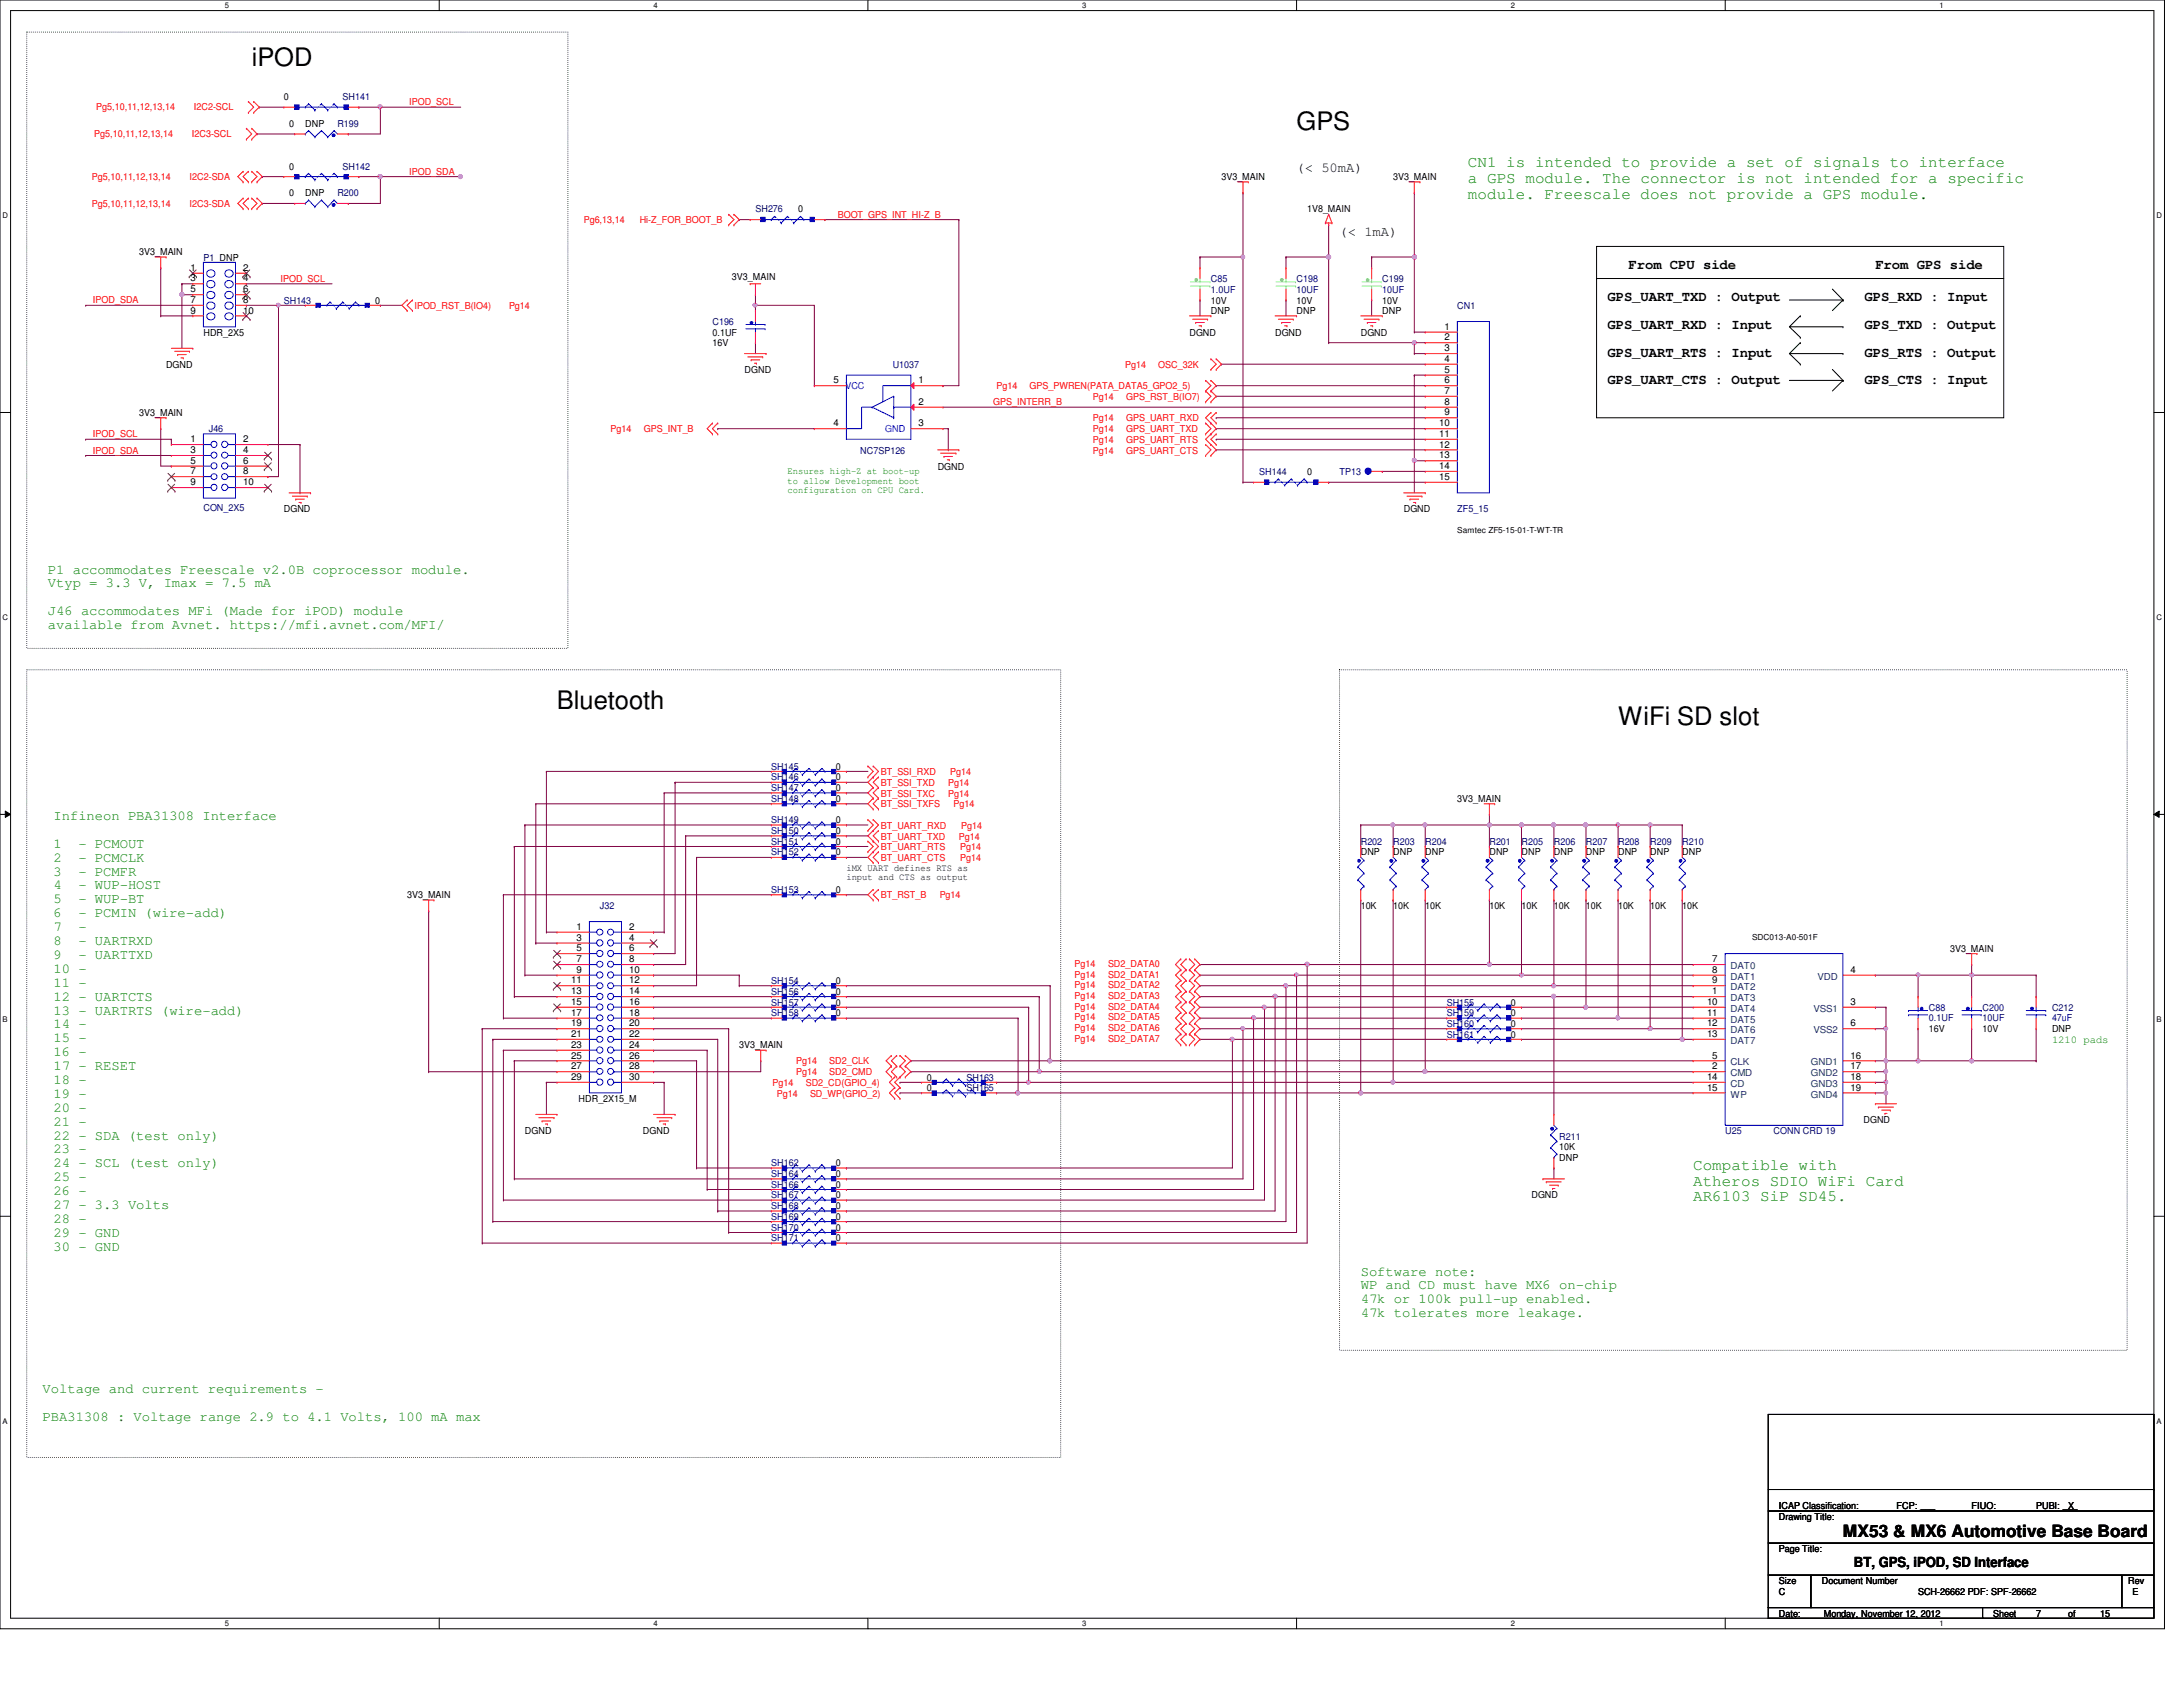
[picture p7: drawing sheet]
<svg xmlns="http://www.w3.org/2000/svg" width="279mm" height="216mm" viewBox="0 0 279 216" stroke-linecap="round" stroke-linejoin="round" font-family="sans-serif">
<defs><g id="words">
<g font-size="3.3">
<text x="32.2" y="8.4">iPOD</text>
<text x="165.9" y="16.7">GPS</text>
<text x="71.3" y="90.7">Bluetooth</text>
<text x="207.1" y="92.8">WiFi SD slot</text>
</g>
<text font-size="2.2" x="235.9" y="196.8">MX53 &amp; MX6 Automotive Base Board</text>
<g font-size="2" fill="#008000">
<text x="187.9" y="21.4">CN1 is intended to provide a set of signals to interface</text>
<text x="187.9" y="23.5">a GPS module. The connector is not intended for a specific</text>
<text x="187.9" y="25.5">module. Freescale does not provide a GPS module.</text>
<text x="216.7" y="149.7">Compatible with</text>
<text x="216.7" y="151.7">Atheros SDIO WiFi Card</text>
<text x="216.7" y="153.8">AR6103 SiP SD45.</text>
</g>
<g font-size="1.8">
<text x="165.9" y="22">(&lt; 50mA)</text>
<text x="171.4" y="30.2">(&lt; 1mA)</text>
<text x="208.4" y="34.4">From CPU side</text>
<text x="240" y="34.4">From GPS side</text>
<text x="205.7" y="38.5">GPS_UART_TXD : Output</text>
<text x="238.6" y="38.5">GPS_RXD : Input</text>
<text x="205.7" y="42.1">GPS_UART_RXD : Input</text>
<text x="205.7" y="45.6">GPS_UART_RTS : Input</text>
<text x="238.6" y="42.1">GPS_TXD : Output</text>
<text x="238.6" y="45.6">GPS_RTS : Output</text>
<text x="205.7" y="49.2">GPS_UART_CTS : Output</text>
<text x="238.6" y="49.2">GPS_CTS : Input</text>
<text x="237.3" y="200.5">BT, GPS, iPOD, SD Interface</text>
</g>
<g font-size="1.8" fill="#008000">
<text x="6.1" y="73.4">P1 accommodates Freescale v2.0B coprocessor module.</text>
<text x="6.1" y="75.2">Vtyp = 3.3 V, Imax = 7.5 mA</text>
<text x="6.1" y="78.7">J46 accommodates MFi (Made for iPOD) module</text>
<text x="6.1" y="80.5">available from Avnet. https://mfi.avnet.com/MFI/</text>
<text x="6.9" y="104.9">Infineon PBA31308 Interface</text>
<text x="6.9" y="108.5">1</text>
<text x="6.9" y="110.3">2</text>
<text x="6.9" y="112.1">3</text>
<text x="6.9" y="113.8">4</text>
<text x="10" y="108.5">- PCMOUT</text>
<text x="10" y="110.3">- PCMCLK</text>
<text x="10" y="112.1">- PCMFR</text>
<text x="10" y="113.8">- WUP-HOST</text>
<text x="6.9" y="115.6">5</text>
<text x="6.9" y="117.4">6</text>
<text x="6.9" y="119.2">7</text>
<text x="10" y="115.6">- WUP-BT</text>
<text x="10" y="117.4">- PCMIN (wire-add)</text>
<text x="10" y="119.2">-</text>
<text x="6.9" y="120.9">8</text>
<text x="6.9" y="122.7">9</text>
<text x="6.9" y="124.5">10 -</text>
<text x="10" y="120.9">- UARTRXD</text>
<text x="10" y="122.7">- UARTTXD</text>
<text x="6.9" y="126.3">11 -</text>
<text x="6.9" y="128.1">12 - UARTCTS</text>
<text x="6.9" y="129.8">13 - UARTRTS (wire-add)</text>
<text x="6.9" y="131.6">14 -</text>
<text x="6.9" y="133.4">15 -</text>
<text x="6.9" y="135.2">16 -</text>
<text x="6.9" y="136.9">17 - RESET</text>
<text x="6.9" y="138.7">18 -</text>
<text x="6.9" y="140.5">19 -</text>
<text x="6.9" y="142.3">20 -</text>
<text x="6.9" y="144.1">21 -</text>
<text x="6.9" y="145.8">22 - SDA (test only)</text>
<text x="6.9" y="147.6">23 -</text>
<text x="6.9" y="149.4">24 - SCL (test only)</text>
<text x="6.9" y="151.2">25 -</text>
<text x="6.9" y="153">26 -</text>
<text x="6.9" y="154.7">27 - 3.3 Volts</text>
<text x="6.9" y="156.5">28 -</text>
<text x="6.9" y="158.3">29 - GND</text>
<text x="6.9" y="160.1">30 - GND</text>
<text x="174.2" y="163.2">Software note:</text>
<text x="174.2" y="165">WP and CD must have MX6 on-chip</text>
<text x="174.2" y="166.8">47k or 100k pull-up enabled.</text>
<text x="174.2" y="168.6">47k tolerates more leakage.</text>
<text x="5.5" y="178.3">Voltage and current requirements -</text>
<text x="5.5" y="181.9">PBA31308 : Voltage range 2.9 to 4.1 Volts, 100 mA max</text>
</g>
<text font-size="1.4" fill="#008000" x="262.6" y="133.5">1210 pads</text>
<g font-size="1.2" fill="#f00">
<text x="12.1" y="17.6">Pg5,10,11,12,13,14</text>
<text x="12.3" y="14.1">Pg5,10,11,12,13,14</text>
<text x="24.6" y="17.6">I2C3-SCL</text>
<text x="24.8" y="14.1">I2C2-SCL</text>
<text x="52.4" y="13.5">IPOD_SCL</text>
<text x="11.8" y="23.1">Pg5,10,11,12,13,14</text>
<text x="24.3" y="23.1">I2C2-SDA</text>
<text x="52.4" y="22.4">IPOD_SDA</text>
<text x="11.8" y="26.5">Pg5,10,11,12,13,14</text>
<text x="24.3" y="26.5">I2C3-SDA</text>
<text x="74.7" y="28.6">Pg6,13,14</text>
<text x="81.9" y="28.6">Hi-Z_FOR_BOOT_B</text>
<text x="107.2" y="27.9">BOOT_GPS_INT_HI-Z_B</text>
<text x="11.9" y="38.8">IPOD_SDA</text>
<text x="35.9" y="36.1">IPOD_SCL</text>
<text x="53" y="39.5">IPOD_RST_B(IO4)</text>
<text x="65.2" y="39.5">Pg14</text>
<text x="144" y="47.1">Pg14</text>
<text x="148.3" y="47.1">OSC_32K</text>
<text x="127.1" y="51.9">GPS_INTERR_B</text>
<text x="127.6" y="49.8">Pg14</text>
<text x="131.8" y="49.8">GPS_PWREN(PATA_DATA5_GPO2_5)</text>
<text x="139.9" y="51.2">Pg14</text>
<text x="139.9" y="53.9">Pg14</text>
<text x="144.1" y="51.2">GPS_RST_B(IO7)</text>
<text x="144.1" y="53.9">GPS_UART_RXD</text>
<text x="11.9" y="58">IPOD_SDA</text>
<text x="11.9" y="56">IPOD_SCL</text>
<text x="78.1" y="55.3">Pg14</text>
<text x="82.4" y="55.3">GPS_INT_B</text>
<text x="139.9" y="55.3">Pg14</text>
<text x="139.9" y="58">Pg14</text>
<text x="139.9" y="56.7">Pg14</text>
<text x="144.1" y="55.3">GPS_UART_TXD</text>
<text x="144.1" y="58">GPS_UART_CTS</text>
<text x="144.1" y="56.7">GPS_UART_RTS</text>
<text x="112.7" y="99.2">BT_SSI_RXD</text>
<text x="112.7" y="100.6">BT_SSI_TXD</text>
<text x="112.7" y="101.9">BT_SSI_TXC</text>
<text x="121.4" y="100.6">Pg14</text>
<text x="121.4" y="101.9">Pg14</text>
<text x="121.6" y="99.2">Pg14</text>
<text x="112.7" y="103.3">BT_SSI_TXFS</text>
<text x="112.7" y="106">BT_UART_RXD</text>
<text x="112.7" y="107.4">BT_UART_TXD</text>
<text x="122" y="103.3">Pg14</text>
<text x="122.7" y="107.4">Pg14</text>
<text x="123" y="106">Pg14</text>
<text x="112.7" y="110.2">BT_UART_CTS</text>
<text x="112.7" y="108.8">BT_UART_RTS</text>
<text x="122.9" y="110.2">Pg14</text>
<text x="122.9" y="108.8">Pg14</text>
<text x="112.7" y="115">BT_RST_B</text>
<text x="120.3" y="115">Pg14</text>
<text x="137.5" y="123.7">Pg14</text>
<text x="137.5" y="125.1">Pg14</text>
<text x="141.8" y="123.7">SD2_DATA0</text>
<text x="141.8" y="125.1">SD2_DATA1</text>
<text x="137.5" y="126.5">Pg14</text>
<text x="137.5" y="127.8">Pg14</text>
<text x="137.5" y="129.2">Pg14</text>
<text x="137.5" y="130.6">Pg14</text>
<text x="137.5" y="132">Pg14</text>
<text x="141.8" y="126.5">SD2_DATA2</text>
<text x="141.8" y="127.8">SD2_DATA3</text>
<text x="141.8" y="129.2">SD2_DATA4</text>
<text x="141.8" y="130.6">SD2_DATA5</text>
<text x="141.8" y="132">SD2_DATA6</text>
<text x="101.9" y="136.2">Pg14</text>
<text x="101.9" y="137.6">Pg14</text>
<text x="106.1" y="136.2">SD2_CLK</text>
<text x="106.1" y="137.6">SD2_CMD</text>
<text x="137.5" y="133.3">Pg14</text>
<text x="141.8" y="133.3">SD2_DATA7</text>
<text x="98.9" y="139">Pg14</text>
<text x="99.4" y="140.3">Pg14</text>
<text x="103.1" y="139">SD2_CD(GPIO_4)</text>
<text x="103.7" y="140.3">SD_WP(GPIO_2)</text>
</g>
<g font-size="1.2">
<text x="36.3" y="12.8">0</text>
<text x="37" y="16.2">0</text>
<text x="39.1" y="16.2">DNP</text>
<text x="37" y="21.7">0</text>
<text x="156.3" y="23.1">3V3_MAIN</text>
<text x="178.3" y="23.1">3V3_MAIN</text>
<text x="37" y="25.1">0</text>
<text x="39.1" y="25.1">DNP</text>
<text x="102.2" y="27.2">0</text>
<text x="167.3" y="27.2">1V8_MAIN</text>
<text x="17.8" y="32.7">3V3_MAIN</text>
<text x="24.4" y="34.7">1</text>
<text x="31.1" y="34.7">2</text>
<text x="93.7" y="35.8">3V3_MAIN</text>
<text x="24.4" y="36">3</text>
<text x="24.4" y="37.4">5</text>
<text x="24.4" y="38.8">7</text>
<text x="24.4" y="40.1">9</text>
<text x="31.1" y="36">4</text>
<text x="31.1" y="37.4">6</text>
<text x="31.1" y="38.8">8</text>
<text x="31.1" y="40.1">10</text>
<text x="48" y="38.9">0</text>
<text x="155" y="40.2">DNP</text>
<text x="155" y="38.9">10V</text>
<text x="165.9" y="38.9">10V</text>
<text x="165.9" y="40.2">DNP</text>
<text x="176.9" y="38.9">10V</text>
<text x="176.9" y="40.2">DNP</text>
<text x="21.3" y="47.1">DGND</text>
<text x="26" y="43">HDR_2X5</text>
<text x="91.2" y="43">0.1UF</text>
<text x="91.2" y="44.3">16V</text>
<text x="95.3" y="47.8">DGND</text>
<text x="152.2" y="43">DGND</text>
<text x="163.2" y="43">DGND</text>
<text x="174.2" y="43">DGND</text>
<text x="184.9" y="42.2">1</text>
<text x="184.9" y="43.6">2</text>
<text x="184.9" y="45">3</text>
<text x="184.9" y="46.3">4</text>
<text x="184.9" y="47.7">5</text>
<text x="17.8" y="53.3">3V3_MAIN</text>
<text x="106.7" y="49.1">5</text>
<text x="117.6" y="49.1">1</text>
<text x="117.6" y="51.8">2</text>
<text x="184.9" y="49.1">6</text>
<text x="184.9" y="50.4">7</text>
<text x="184.9" y="51.8">8</text>
<text x="184.9" y="53.2">9</text>
<text x="24.4" y="56.6">1</text>
<text x="24.4" y="58">3</text>
<text x="24.4" y="59.4">5</text>
<text x="31.1" y="56.6">2</text>
<text x="31.1" y="58">4</text>
<text x="31.1" y="59.4">6</text>
<text x="106.7" y="54.6">4</text>
<text x="117.6" y="54.6">3</text>
<text x="184.2" y="54.6">10</text>
<text x="184.2" y="55.9">11</text>
<text x="184.2" y="57.3">12</text>
<text x="184.2" y="58.7">13</text>
<text x="24.4" y="60.7">7</text>
<text x="24.4" y="62.1">9</text>
<text x="31.1" y="60.7">8</text>
<text x="31.1" y="62.1">10</text>
<text x="36.3" y="65.6">DGND</text>
<text x="120" y="60.1">DGND</text>
<text x="167.3" y="60.8">0</text>
<text x="179.7" y="65.6">DGND</text>
<text x="184.2" y="60">14</text>
<text x="184.2" y="61.4">15</text>
<text x="107" y="99.9">0</text>
<text x="107" y="101.3">0</text>
<text x="107" y="98.5">0</text>
<text x="107" y="106.7">0</text>
<text x="107" y="105.4">0</text>
<text x="107" y="102.6">0</text>
<text x="186.5" y="102.6">3V3_MAIN</text>
<text x="107" y="109.5">0</text>
<text x="107" y="108.1">0</text>
<text x="108.3" y="111.4">iMX UART defines RTS as</text>
<text x="108.3" y="112.6">input and CTS as output</text>
<text x="174.2" y="109.5">DNP</text>
<text x="178.3" y="109.5">DNP</text>
<text x="182.4" y="109.5">DNP</text>
<text x="190.6" y="109.5">DNP</text>
<text x="194.7" y="109.5">DNP</text>
<text x="198.9" y="109.5">DNP</text>
<text x="203" y="109.5">DNP</text>
<text x="207.1" y="109.5">DNP</text>
<text x="211.2" y="109.5">DNP</text>
<text x="215.3" y="109.5">DNP</text>
<text x="52.1" y="115">3V3_MAIN</text>
<text x="73.8" y="119">1</text>
<text x="80.5" y="119">2</text>
<text x="107" y="114.3">0</text>
<text x="174.2" y="116.3">10K</text>
<text x="178.3" y="116.3">10K</text>
<text x="182.4" y="116.3">10K</text>
<text x="190.6" y="116.3">10K</text>
<text x="194.7" y="116.3">10K</text>
<text x="198.9" y="116.3">10K</text>
<text x="203" y="116.3">10K</text>
<text x="207.1" y="116.3">10K</text>
<text x="211.2" y="116.3">10K</text>
<text x="215.3" y="116.3">10K</text>
<text x="73.1" y="125.9">11</text>
<text x="73.8" y="120.4">3</text>
<text x="73.8" y="121.8">5</text>
<text x="73.8" y="123.1">7</text>
<text x="73.8" y="124.5">9</text>
<text x="80.5" y="120.4">4</text>
<text x="80.5" y="121.8">6</text>
<text x="80.5" y="123.1">8</text>
<text x="80.5" y="124.5">10</text>
<text x="80.5" y="125.9">12</text>
<text x="107" y="125.9">0</text>
<text x="219.2" y="125.9">9</text>
<text x="219.2" y="123.1">7</text>
<text x="219.2" y="124.5">8</text>
<text x="236.9" y="124.5">4</text>
<text x="249.6" y="121.8">3V3_MAIN</text>
<text x="73.1" y="127.3">13</text>
<text x="73.1" y="128.6">15</text>
<text x="73.1" y="130">17</text>
<text x="73.1" y="131.4">19</text>
<text x="80.5" y="127.3">14</text>
<text x="80.5" y="128.6">16</text>
<text x="80.5" y="130">18</text>
<text x="80.5" y="131.4">20</text>
<text x="107" y="130">0</text>
<text x="107" y="128.7">0</text>
<text x="107" y="127.3">0</text>
<text x="193.4" y="128.7">0</text>
<text x="193.4" y="131.4">0</text>
<text x="193.4" y="130">0</text>
<text x="218.5" y="128.6">10</text>
<text x="218.5" y="130">11</text>
<text x="218.5" y="131.4">12</text>
<text x="219.2" y="127.3">1</text>
<text x="236.9" y="128.6">3</text>
<text x="236.9" y="131.4">6</text>
<text x="73.1" y="132.7">21</text>
<text x="73.1" y="134.1">23</text>
<text x="73.1" y="135.5">25</text>
<text x="73.1" y="136.9">27</text>
<text x="80.5" y="132.7">22</text>
<text x="80.5" y="134.1">24</text>
<text x="80.5" y="135.5">26</text>
<text x="80.5" y="136.9">28</text>
<text x="94.6" y="134.2">3V3_MAIN</text>
<text x="193.4" y="132.8">0</text>
<text x="218.5" y="132.7">13</text>
<text x="219.2" y="136.9">2</text>
<text x="219.2" y="135.5">5</text>
<text x="236.9" y="135.5">16</text>
<text x="236.9" y="136.9">17</text>
<text x="246.9" y="132.1">16V</text>
<text x="253.7" y="132.1">10V</text>
<text x="262.6" y="132.1">DNP</text>
<text x="73.1" y="138.2">29</text>
<text x="74" y="141">HDR_2X15_M</text>
<text x="80.5" y="138.2">30</text>
<text x="118.6" y="139.7">0</text>
<text x="118.6" y="138.3">0</text>
<text x="218.5" y="138.2">14</text>
<text x="218.5" y="139.6">15</text>
<text x="236.9" y="138.2">18</text>
<text x="236.9" y="139.6">19</text>
<text x="238.5" y="143.8">DGND</text>
<text x="67.2" y="145.2">DGND</text>
<text x="82.3" y="145.2">DGND</text>
<text x="107" y="149.3">0</text>
<text x="199.6" y="147.2">10K</text>
<text x="199.6" y="148.6">DNP</text>
<text x="107" y="150.6">0</text>
<text x="107" y="153.4">0</text>
<text x="107" y="152">0</text>
<text x="107" y="154.7">0</text>
<text x="196" y="153.4">DGND</text>
<text x="107" y="157.5">0</text>
<text x="107" y="156.1">0</text>
<text x="107" y="158.9">0</text>
<text x="227.7" y="194.5">Drawing Title:</text>
<text x="227.7" y="193.2">ICAP Classification:</text>
<text x="242.7" y="193.2">FCP: ___</text>
<text x="252.3" y="193.2">FIUO:</text>
<text x="260.6" y="193.2">PUBI: ___</text>
<text x="264.7" y="193.2">X</text>
<text x="227.7" y="202.7">Size</text>
<text x="227.7" y="198.6">Page Title:</text>
<text x="233.2" y="202.7">Document Number</text>
<text x="272.4" y="202.7">Rev</text>
<text x="227.7" y="206.9">Date:</text>
<text x="227.7" y="204.1">C</text>
<text x="233.4" y="206.9">Monday, November 12, 2012</text>
<text x="245.5" y="204.1">SCH-26662 PDF: SPF-26662</text>
<text x="255.1" y="206.9">Sheet</text>
<text x="260.6" y="206.9">7</text>
<text x="264.7" y="206.9">of</text>
<text x="268.8" y="206.9">15</text>
<text x="272.9" y="204.1">E</text>
</g>
<g font-size="1.2" fill="#000080">
<text x="43.2" y="16.2">R199</text>
<text x="43.9" y="12.8">SH141</text>
<text x="43.9" y="21.7">SH142</text>
<text x="43.2" y="25.1">R200</text>
<text x="96.7" y="27.2">SH276</text>
<text x="26" y="33.4">P1 DNP</text>
<text x="36.3" y="38.9">SH143</text>
<text x="91.2" y="41.6">C196</text>
<text x="155" y="36.1">C85</text>
<text x="155" y="37.5">1.0UF</text>
<text x="165.9" y="36.1">C198</text>
<text x="165.9" y="37.5">10UF</text>
<text x="176.9" y="36.1">C199</text>
<text x="176.9" y="37.5">10UF</text>
<text x="186.5" y="39.5">CN1</text>
<text x="114.3" y="47.1">U1037</text>
<text x="26.7" y="55.3">J46</text>
<text x="110.1" y="58">NC7SP126</text>
<text x="26" y="65.4">CON_2X5</text>
<text x="161.2" y="60.8">SH144</text>
<text x="171.4" y="60.8">TP13</text>
<text x="186.5" y="65.6">ZF5_15</text>
<text x="98.7" y="99.9">SH146</text>
<text x="98.7" y="101.3">SH147</text>
<text x="98.7" y="98.5">SH145</text>
<text x="98.7" y="106.7">SH150</text>
<text x="98.7" y="105.4">SH149</text>
<text x="98.7" y="102.6">SH148</text>
<text x="98.7" y="109.5">SH152</text>
<text x="98.7" y="108.1">SH151</text>
<text x="174.2" y="108.1">R202</text>
<text x="178.3" y="108.1">R203</text>
<text x="182.4" y="108.1">R204</text>
<text x="190.6" y="108.1">R201</text>
<text x="194.7" y="108.1">R205</text>
<text x="198.9" y="108.1">R206</text>
<text x="203" y="108.1">R207</text>
<text x="207.1" y="108.1">R208</text>
<text x="211.2" y="108.1">R209</text>
<text x="215.3" y="108.1">R210</text>
<text x="76.8" y="116.3">J32</text>
<text x="98.7" y="114.3">SH153</text>
<text x="98.7" y="125.9">SH154</text>
<text x="98.7" y="130">SH158</text>
<text x="98.7" y="128.7">SH157</text>
<text x="98.7" y="127.3">SH156</text>
<text x="185.2" y="128.7">SH155</text>
<text x="185.2" y="131.4">SH160</text>
<text x="185.2" y="130">SH159</text>
<text x="246.9" y="129.4">C88</text>
<text x="246.9" y="130.7">0.1UF</text>
<text x="253.7" y="129.4">C200</text>
<text x="253.7" y="130.7">10UF</text>
<text x="262.6" y="129.4">C212</text>
<text x="262.6" y="130.7">47uF</text>
<text x="185.2" y="132.8">SH161</text>
<text x="123.7" y="139.7">SH165</text>
<text x="123.7" y="138.3">SH163</text>
<text x="98.7" y="149.3">SH162</text>
<text x="199.6" y="145.8">R211</text>
<text x="220.8" y="145.2">U25</text>
<text x="227" y="145.2">CONN CRD 19</text>
<text x="98.7" y="150.6">SH164</text>
<text x="98.7" y="153.4">SH167</text>
<text x="98.7" y="152">SH166</text>
<text x="98.7" y="154.7">SH168</text>
<text x="98.7" y="157.5">SH170</text>
<text x="98.7" y="156.1">SH169</text>
<text x="98.7" y="158.9">SH171</text>
</g>
<g font-size="1.2" fill="#00f">
<text x="108.2" y="49.8">VCC</text>
<text x="113.3" y="55.3">GND</text>
</g>
<g font-size="1.2" fill="#008000">
<text x="100.8" y="60.7">Ensures high-Z at boot-up</text>
<text x="100.8" y="61.9">to allow Development boot</text>
<text x="100.8" y="63.1">configuration on CPU Card.</text>
</g>
<g font-size="1.2" fill="#004080">
<text x="221.5" y="124">DAT0</text>
<text x="221.5" y="125.4">DAT1</text>
<text x="232.6" y="125.4">VDD</text>
<text x="221.5" y="126.7">DAT2</text>
<text x="221.5" y="128.1">DAT3</text>
<text x="221.5" y="129.5">DAT4</text>
<text x="221.5" y="130.9">DAT5</text>
<text x="232.1" y="129.5">VSS1</text>
<text x="221.5" y="137.8">CMD</text>
<text x="221.5" y="136.4">CLK</text>
<text x="221.5" y="132.2">DAT6</text>
<text x="221.5" y="133.6">DAT7</text>
<text x="231.8" y="136.4">GND1</text>
<text x="231.8" y="137.8">GND2</text>
<text x="232.1" y="132.2">VSS2</text>
<text x="221.5" y="139.1">CD</text>
<text x="221.5" y="140.5">WP</text>
<text x="231.8" y="139.1">GND3</text>
<text x="231.8" y="140.5">GND4</text>
</g>
<g font-size="1.1">
<text x="186.5" y="68.2">Samtec ZF5-15-01-T-WT-TR</text>
<text x="224.2" y="120.3">SDC013-A0-501F</text>
</g>
<g font-size="1">
<text x="28.8" y="1">5</text>
<text x="83.7" y="1">4</text>
<text x="138.5" y="1">3</text>
<text x="193.4" y="1">2</text>
<text x="248.2" y="1">1</text>
<text x=".3" y="27.9">D</text>
<text x="276" y="27.9">D</text>
<text x=".3" y="79.4">C</text>
<text x="276" y="79.4">C</text>
<text x=".3" y="130.8">B</text>
<text x="276" y="130.8">B</text>
<text x=".3" y="182.2">A</text>
<text x="276" y="182.2">A</text>
<text x="28.8" y="208.1">5</text>
<text x="83.7" y="208.1">4</text>
<text x="138.5" y="208.1">3</text>
<text x="193.4" y="208.1">2</text>
<text x="248.2" y="208.1">1</text>
</g>
</g></defs>
<path d="M0 0h277v208.4h-277zM1.4 1.4h274.3v205.7h-274.3z" fill="none" stroke="#000" stroke-width=".13"/>
<g fill="#fff">
<path d="M28.8 .1h.5v1.1h-.5z"/>
<path d="M28.8 207.2h.5v1.1h-.5z"/>
</g>
<path d="M56.2 0v1.4M56.2 207.1v1.3" fill="none" stroke="#000" stroke-width=".13"/>
<g fill="#fff">
<path d="M83.7 .1h.5v1.1h-.5z"/>
<path d="M83.7 207.2h.5v1.1h-.5z"/>
</g>
<path d="M111.1 0v1.4M111.1 207.1v1.3" fill="none" stroke="#000" stroke-width=".13"/>
<g fill="#fff">
<path d="M138.5 .1h.6v1.1h-.6z"/>
<path d="M138.5 207.2h.6v1.1h-.6z"/>
</g>
<path d="M165.9 0v1.4M165.9 207.1v1.3" fill="none" stroke="#000" stroke-width=".13"/>
<g fill="#fff">
<path d="M193.4 .1h.5v1.1h-.5z"/>
<path d="M193.4 207.2h.5v1.1h-.5z"/>
</g>
<path d="M220.8 0v1.4M220.8 207.1v1.3" fill="none" stroke="#000" stroke-width=".13"/>
<g fill="#fff">
<path d="M248.2 .1h.6v1.1h-.6z"/>
<path d="M248.2 207.2h.6v1.1h-.6z"/>
<path d="M.3 27.1h.8v1.1h-.8z"/>
<path d="M276 27.1h.7v1.1h-.7z"/>
<path d="M.3 78.5h.8v1.1h-.8z"/>
<path d="M276 78.5h.7v1.1h-.7z"/>
</g>
<path d="M0 52.8h1.4M275.7 52.8h1.3" fill="none" stroke="#000" stroke-width=".13"/>
<g fill="#fff">
<path d="M.3 129.9h.7v1.1h-.7z"/>
<path d="M276 129.9h.6v1.1h-.6z"/>
</g>
<path d="M0 104.2h1.4M.7 103.8l.7 .4-.7 .4zM275.7 104.2l.7-.4v.8zM275.7 104.2h1.3" fill="none" stroke="#000" stroke-width=".13"/>
<path d="M.7 103.8l.7 .4-.7 .4zM275.7 104.2l.7-.4v.8z" fill="#000"/>
<g fill="#fff">
<path d="M.3 181.4h.7v1.1h-.7z"/>
<path d="M276 181.4h.6v1.1h-.6z"/>
</g>
<g fill="none" stroke="#000" stroke-width=".13">
<path d="M204.3 31.5h52.2v22h-52.2zM204.3 35.6h.1M204.3 35.6h52.2M229 38.4h6.9M234.5 37l1.4 1.4M235.9 38.4h.1M235.9 38.4l-1.4 1.4M229 41.8l1.4 1.4M229 41.8h6.9M229 45.3l1.4 1.3M229 45.3h6.9M229 48.7h6.9"/>
<path d="M230.4 40.4h.1M230.4 43.2h.1M230.4 43.9h.1M230.4 46.6h.1M230.4 43.9l-1.4 1.4M230.4 40.4l-1.4 1.4M234.5 47.3l1.4 1.4M235.9 41.8h.1M235.9 45.3h.1M235.9 48.7h.1M235.9 48.7l-1.4 1.3M0 155.7h1.4"/>
<path d="M275.7 155.7h1.3"/>
</g>
<path d="M3.4 4.1h69.3v78.9h-69.3zM3.4 85.7h132.4v100.8h-132.4zM171.4 85.7h100.8v87.1h-100.8z" fill="none" stroke="#000" stroke-width=".13" stroke-dasharray="0 .3"/>
<g fill="none" stroke="#800040" stroke-width=".13">
<path d="M48.7 39.1h.1M48.7 39.1h2.7M69.9 98.7h.1M69.9 98.7v20.6M69.9 98.7h28.8M108.3 98.7h.1M108.3 98.7h2.8M54.9 116.6h.1M54.9 116.6v20.6M64.4 114.5h.1M64.4 114.5v15.8M64.4 114.5h34.3"/>
<path d="M65.8 108.3h.1M65.8 108.3v19.3M65.8 108.3h32.9M67.2 105.6h.1M67.2 105.6v19.2M67.2 105.6h31.5M68.6 102.9h.1M68.6 102.9v17.8M68.6 102.9h30.1M69.9 119.3h.1M69.9 119.3h1.4M83.7 119.3h.1"/>
<path d="M83.7 119.3h1.3M85 119.3h.1M85 101.5h.1M85 101.5v17.8M85 101.5h13.7M86.4 100.1h.1M86.4 100.1v21.9h-2.7M86.4 100.1h12.3M87.8 107h.1M87.8 107v16.4h-4.1M87.8 107h10.9M89.2 109.7h.1"/>
<path d="M89.2 109.7v16.5h-5.5M89.2 109.7h9.5M108.3 100.1h.1M108.3 101.5h.1M108.3 102.9h.1M108.3 105.6h.1M108.3 107h.1M108.3 108.3h.1M108.3 109.7h.1M108.3 114.5h.1M108.3 100.1h2.8M108.3 101.5h2.8"/>
<path d="M108.3 102.9h2.8M108.3 105.6h2.8M108.3 107h2.8M108.3 108.3h2.8M108.3 109.7h2.8M108.3 114.5h2.8M54.9 137.2h.1M54.9 137.2h16.4M61.7 131.7h.1M61.7 131.7h9.6M61.7 131.7v27.4M63.1 133h.1"/>
<path d="M63.1 133h8.2M63.1 133v23.3M64.4 130.3h.1M64.4 134.4h.1M64.4 130.3h6.9M64.4 134.4v19.2M64.4 134.4h6.9M65.8 127.6h.1M65.8 135.8h.1M65.8 127.6h5.5M65.8 135.8v15.1M65.8 135.8h5.5"/>
<path d="M67.2 124.8h.1M67.2 124.8h4.1M68.6 120.7h.1M68.6 120.7h2.7M69.9 138.5h.1M69.9 138.5v4.1M69.9 138.5h1.4M83.7 138.5h.1M83.7 122h.1M83.7 123.4h.1M83.7 126.2h.1M83.7 135.8h.1"/>
<path d="M83.7 134.4h.1M83.7 133h.1M83.7 131.7h.1M83.7 137.2h.1M83.7 124.8h.1M83.7 127.6h.1M83.7 128.9h.1M83.7 130.3h.1M83.7 138.5h1.3M83.7 124.8h10.9M83.7 127.6h15M83.7 130.3h15"/>
<path d="M83.7 135.8h5.5M83.7 134.4h6.8M83.7 133h8.2v22M83.7 131.7h9.6M83.7 128.9h15M85 138.5h.1M85 138.5v4.1M89.2 135.8h.1M89.2 135.8v13.7M90.5 134.4h.1M90.5 134.4v17.8M93.3 131.7h.1"/>
<path d="M93.3 131.7v26M94.6 124.8h.1M94.6 126.2h.1M94.6 126.2h4.1M94.6 124.8v1.4M97.4 135.8h.1M97.4 135.8v1.4h-13.7M108.3 126.2h.1M108.3 127.6h.1M108.3 128.9h.1M108.3 130.3h.1M108.3 126.2h26.1"/>
<path d="M108.3 127.6h24.7M108.3 130.3h22M108.3 128.9h23.4M241.4 138.5h.1M241.4 138.5v1.4M61.7 159.1h.1M61.7 159.1h37M63.1 156.3h.1M63.1 156.3h35.6M64.4 153.6h.1M64.4 153.6h34.3M65.8 150.9h.1"/>
<path d="M65.8 150.9h32.9M89.2 149.5h.1M89.2 149.5h9.5M90.5 152.2h.1M90.5 152.2h8.2M91.9 155h.1M91.9 155h6.8M93.3 157.7h.1M93.3 157.7h5.4M108.3 149.5h.1M108.3 150.9h.1M108.3 152.2h.1"/>
<path d="M108.3 153.6h.1M108.3 155h.1M108.3 156.3h.1M108.3 157.7h.1M108.3 149.5h49.4M108.3 150.9h50.8M108.3 152.2h52.1M108.3 153.6h53.5M108.3 155h54.9M108.3 156.3h56.3M108.3 157.7h57.6"/>
</g>
<path d="M241.2 138.3h.3l.1 .2-.1 .1-.2 .1-.1-.1z" fill-rule="evenodd" fill="#f0f"/>
<path d="M241.2 138.3h.3l.1 .2-.1 .1-.2 .1-.1-.1z" fill="none" stroke="#f0f" stroke-width=".13"/>
<path d="M240 139.9h.1M240 139.9h1.4M241.4 131.7h.1M241.4 131.7v4.1" fill="none" stroke="#800040" stroke-width=".13"/>
<path d="M241.2 131.5h.3l.1 .1-.1 .2-.2 .1-.1-.1z" fill-rule="evenodd" fill="#f0f"/>
<path d="M241.2 131.5h.3l.1 .1-.1 .2-.2 .1-.1-.1z" fill="none" stroke="#f0f" stroke-width=".13"/>
<path d="M241.4 139.9h.1M241.4 139.9v1.4" fill="none" stroke="#800040" stroke-width=".13"/>
<path d="M241.2 139.7l.1-.1 .3 .1-.1 .3-.2 .1-.1-.1z" fill-rule="evenodd" fill="#f0f"/>
<path d="M241.2 139.7l.1-.1 .3 .1-.1 .3-.2 .1-.1-.1z" fill="none" stroke="#f0f" stroke-width=".13"/>
<path d="M240 135.8h.1M240 135.8h1.4M241.4 135.8h.1M241.4 135.8v1.4" fill="none" stroke="#800040" stroke-width=".13"/>
<path d="M241.2 135.6l.1-.1 .3 .1-.1 .3-.2 .1-.1-.1z" fill-rule="evenodd" fill="#f0f"/>
<path d="M241.2 135.6l.1-.1 .3 .1-.1 .3-.2 .1-.1-.1z" fill="none" stroke="#f0f" stroke-width=".13"/>
<path d="M241.4 137.2h.1M241.4 137.2v1.3" fill="none" stroke="#800040" stroke-width=".13"/>
<path d="M241.2 136.9h.1l.3 .1-.1 .3-.2 .1-.1-.1z" fill-rule="evenodd" fill="#f0f"/>
<path d="M241.2 136.9h.1l.3 .1-.1 .3-.2 .1-.1-.1z" fill="none" stroke="#f0f" stroke-width=".13"/>
<g fill="none" stroke="#800040" stroke-width=".13">
<path d="M134.4 135.8h.1M134.4 135.8h82.3M207.1 130.3h.1M207.1 130.3h9.6M240 137.2h.1M240 138.5h.1M240 128.9h.1M240 131.7h.1M240 137.2h1.4M240 138.5h1.4M240 128.9h1.4M241.4 128.9h.1"/>
<path d="M241.4 128.9v2.8h-1.4M252.3 131.7h.1M252.3 131.7v4.1"/>
</g>
<circle cx="134.4" cy="135.8" r=".26" fill="#f0f"/>
<circle cx="134.4" cy="135.8" r=".26" fill="none" stroke="#f0f" stroke-width=".13"/>
<path d="M211.2 131.7h.1M211.2 131.7h5.5" fill="none" stroke="#800040" stroke-width=".13"/>
<circle cx="211.2" cy="131.6" r=".25" fill="#f0f"/>
<circle cx="211.2" cy="131.6" r=".25" fill="none" stroke="#f0f" stroke-width=".13"/>
<path d="M190.6 123.4h.1M190.6 123.4h26.1" fill="none" stroke="#800040" stroke-width=".13"/>
<circle cx="190.6" cy="123.4" r=".26" fill="#f0f"/>
<circle cx="190.6" cy="123.4" r=".26" fill="none" stroke="#f0f" stroke-width=".13"/>
<path d="M133 137.2h.1M133 137.2h49.4" fill="none" stroke="#800040" stroke-width=".13"/>
<circle cx="133" cy="137.1" r=".26" fill="#f0f"/>
<circle cx="133" cy="137.1" r=".26" fill="none" stroke="#f0f" stroke-width=".13"/>
<path d="M207.1 115.2h.1M207.1 115.2v15.1M182.4 137.2h.1M182.4 137.2h34.3M215.3 133h.1M215.3 133h1.4" fill="none" stroke="#800040" stroke-width=".13"/>
<circle cx="182.4" cy="137.1" r=".26" fill="#f0f"/>
<circle cx="182.4" cy="137.1" r=".26" fill="none" stroke="#f0f" stroke-width=".13"/>
<path d="M178.3 138.5h.1M178.3 138.5h38.4" fill="none" stroke="#800040" stroke-width=".13"/>
<circle cx="178.3" cy="138.5" r=".25" fill="#f0f"/>
<circle cx="178.3" cy="138.5" r=".25" fill="none" stroke="#f0f" stroke-width=".13"/>
<path d="M211.2 115.2h.1M211.2 115.2v16.5M194.7 124.8h.1M194.7 124.8h22" fill="none" stroke="#800040" stroke-width=".13"/>
<circle cx="194.7" cy="124.8" r=".25" fill="#f0f"/>
<circle cx="194.7" cy="124.8" r=".25" fill="none" stroke="#f0f" stroke-width=".13"/>
<path d="M174.2 139.9h.1M174.2 139.9h42.5" fill="none" stroke="#800040" stroke-width=".13"/>
<circle cx="174.2" cy="139.9" r=".26" fill="#f0f"/>
<circle cx="174.2" cy="139.9" r=".26" fill="none" stroke="#f0f" stroke-width=".13"/>
<path d="M198.9 126.2h.1M198.9 126.2h17.8" fill="none" stroke="#800040" stroke-width=".13"/>
<circle cx="198.8" cy="126.2" r=".26" fill="#f0f"/>
<circle cx="198.8" cy="126.2" r=".26" fill="none" stroke="#f0f" stroke-width=".13"/>
<path d="M215.3 115.2h.1M215.3 115.2v17.8M163.2 127.6h.1M163.2 127.6h35.7" fill="none" stroke="#800040" stroke-width=".13"/>
<circle cx="163.2" cy="127.5" r=".26" fill="#f0f"/>
<circle cx="163.2" cy="127.5" r=".26" fill="none" stroke="#f0f" stroke-width=".13"/>
<path d="M174.2 105.6h.1M174.2 105.6v2.7M174.2 105.6h8.2M178.3 105.6h.1M178.3 105.6v2.7M215.3 105.6h.1M215.3 105.6v2.7" fill="none" stroke="#800040" stroke-width=".13"/>
<circle cx="178.3" cy="105.6" r=".26" fill="#f0f"/>
<circle cx="178.3" cy="105.6" r=".26" fill="none" stroke="#f0f" stroke-width=".13"/>
<path d="M182.4 105.6h.1M182.4 105.6v2.7M190.6 105.6h.1M190.6 105.6v2.7M190.6 105.6h4.1" fill="none" stroke="#800040" stroke-width=".13"/>
<circle cx="190.6" cy="105.6" r=".26" fill="#f0f"/>
<circle cx="190.6" cy="105.6" r=".26" fill="none" stroke="#f0f" stroke-width=".13"/>
<path d="M194.7 105.6h.1M194.7 105.6v2.7M194.7 105.6h4.2" fill="none" stroke="#800040" stroke-width=".13"/>
<circle cx="194.7" cy="105.6" r=".26" fill="#f0f"/>
<circle cx="194.7" cy="105.6" r=".26" fill="none" stroke="#f0f" stroke-width=".13"/>
<path d="M198.9 105.6h.1M198.9 105.6v2.7M198.9 105.6h4.1" fill="none" stroke="#800040" stroke-width=".13"/>
<circle cx="198.8" cy="105.6" r=".26" fill="#f0f"/>
<circle cx="198.8" cy="105.6" r=".26" fill="none" stroke="#f0f" stroke-width=".13"/>
<path d="M131.7 138.5h.1M131.7 138.5h46.6" fill="none" stroke="#800040" stroke-width=".13"/>
<path d="M131.5 138.3h.3l.1 .2-.1 .1-.2 .1-.1-.1z" fill-rule="evenodd" fill="#f0f"/>
<path d="M131.5 138.3h.3l.1 .2-.1 .1-.2 .1-.1-.1z" fill="none" stroke="#f0f" stroke-width=".13"/>
<path d="M245.5 124.8h.1M245.5 135.8h.1M245.5 124.8v2.8M245.5 135.8h6.8" fill="none" stroke="#800040" stroke-width=".13"/>
<circle cx="252.3" cy="135.8" r=".26" fill="#f0f"/>
<circle cx="252.3" cy="135.8" r=".26" fill="none" stroke="#f0f" stroke-width=".13"/>
<circle cx="245.5" cy="135.8" r=".26" fill="#f0f"/>
<circle cx="245.5" cy="135.8" r=".26" fill="none" stroke="#f0f" stroke-width=".13"/>
<path d="M207.1 105.6h.1M207.1 105.6h4.1" fill="none" stroke="#800040" stroke-width=".13"/>
<path d="M206.9 105.4l.2-.1 .2 .1-.1 .4h-.1h-.2z" fill-rule="evenodd" fill="#f0f"/>
<path d="M206.9 105.4l.2-.1 .2 .1-.1 .4h-.1h-.2z" fill="none" stroke="#f0f" stroke-width=".13"/>
<path d="M130.3 139.9h.1M130.3 139.9h43.9" fill="none" stroke="#800040" stroke-width=".13"/>
<circle cx="130.3" cy="139.9" r=".26" fill="#f0f"/>
<circle cx="130.3" cy="139.9" r=".26" fill="none" stroke="#f0f" stroke-width=".13"/>
<path d="M164.6 126.2h.1M164.6 126.2h34.3" fill="none" stroke="#800040" stroke-width=".13"/>
<circle cx="164.5" cy="126.2" r=".26" fill="#f0f"/>
<circle cx="164.5" cy="126.2" r=".26" fill="none" stroke="#f0f" stroke-width=".13"/>
<path d="M165.9 124.8h.1M165.9 124.8h28.8" fill="none" stroke="#800040" stroke-width=".13"/>
<path d="M165.8 124.6h.3l.1 .2-.1 .1-.2 .1-.1-.1z" fill-rule="evenodd" fill="#f0f"/>
<path d="M165.8 124.6h.3l.1 .2-.1 .1-.2 .1-.1-.1z" fill="none" stroke="#f0f" stroke-width=".13"/>
<path d="M203 105.6h.1M203 105.6v2.7M203 105.6h4.1" fill="none" stroke="#800040" stroke-width=".13"/>
<circle cx="202.9" cy="105.6" r=".26" fill="#f0f"/>
<circle cx="202.9" cy="105.6" r=".26" fill="none" stroke="#f0f" stroke-width=".13"/>
<path d="M207.1 105.6h.1M207.1 105.6v2.7M211.2 105.6h.1M211.2 105.6h4.1" fill="none" stroke="#800040" stroke-width=".13"/>
<circle cx="211.2" cy="105.6" r=".26" fill="#f0f"/>
<circle cx="211.2" cy="105.6" r=".26" fill="none" stroke="#f0f" stroke-width=".13"/>
<path d="M211.2 105.6h.1M211.2 105.6v2.7M198.9 127.6h.1M198.9 127.6v15" fill="none" stroke="#800040" stroke-width=".13"/>
<circle cx="198.8" cy="127.5" r=".26" fill="#f0f"/>
<circle cx="198.8" cy="127.5" r=".26" fill="none" stroke="#f0f" stroke-width=".13"/>
<g fill="none" stroke="#800040" stroke-width=".13">
<path d="M174.2 115.2h.1M174.2 115.2v24.7M178.3 115.2h.1M178.3 115.2v23.3M182.4 115.2h.1M182.4 115.2v22M190.6 104.2h.1M190.6 115.2h.1M190.6 104.2v1.4M190.6 115.2v8.2M194.7 115.2h.1M194.7 115.2v9.6"/>
<path d="M161.8 128.9h.1M161.8 128.9h23.4M198.9 127.6h.1M198.9 127.6h17.8"/>
</g>
<circle cx="161.8" cy="128.9" r=".26" fill="#f0f"/>
<circle cx="161.8" cy="128.9" r=".26" fill="none" stroke="#f0f" stroke-width=".13"/>
<path d="M198.9 115.2h.1M198.9 115.2v11M160.4 130.3h.1M160.4 130.3h24.8" fill="none" stroke="#800040" stroke-width=".13"/>
<circle cx="160.4" cy="130.3" r=".26" fill="#f0f"/>
<circle cx="160.4" cy="130.3" r=".26" fill="none" stroke="#f0f" stroke-width=".13"/>
<path d="M203 115.2h.1M203 115.2v13.7M157.7 133h.1M157.7 133h27.5" fill="none" stroke="#800040" stroke-width=".13"/>
<circle cx="157.7" cy="133" r=".26" fill="#f0f"/>
<circle cx="157.7" cy="133" r=".26" fill="none" stroke="#f0f" stroke-width=".13"/>
<path d="M159.1 131.7h.1M159.1 131.7h26.1M252.3 124.8h.1M252.3 124.8v2.8" fill="none" stroke="#800040" stroke-width=".13"/>
<path d="M158.9 131.5h.3l.1 .1-.1 .2-.2 .1-.1-.1z" fill-rule="evenodd" fill="#f0f"/>
<path d="M158.9 131.5h.3l.1 .1-.1 .2-.2 .1-.1-.1z" fill="none" stroke="#f0f" stroke-width=".13"/>
<path d="M203 128.9h.1M203 128.9h13.7" fill="none" stroke="#800040" stroke-width=".13"/>
<circle cx="202.9" cy="128.9" r=".26" fill="#f0f"/>
<circle cx="202.9" cy="128.9" r=".26" fill="none" stroke="#f0f" stroke-width=".13"/>
<path d="M23.3 36.3h.1M23.3 37.7h.1M23.3 36.3h1.4M23.3 37.7h1.4M23.3 36.3v8.3M35.6 39.1h.1M35.6 39.1h3.5M245.5 131.7h.1M245.5 131.7v4.1" fill="none" stroke="#800040" stroke-width=".13"/>
<circle cx="23.3" cy="37.7" r=".26" fill="#f0f"/>
<circle cx="23.3" cy="37.7" r=".26" fill="none" stroke="#f0f" stroke-width=".13"/>
<path d="M11 39.1h.1M11 39.1h13.7M20.6 34.3h.1M20.6 34.3v6.1M31.5 36.3h.1M31.5 36.3h11M20.6 40.4h.1M20.6 40.4h4.1M182.4 105.6h.1M182.4 105.6h8.2M198.9 149.5h.1M198.9 149.5v1.4" fill="none" stroke="#800040" stroke-width=".13"/>
<circle cx="182.4" cy="105.6" r=".26" fill="#f0f"/>
<circle cx="182.4" cy="105.6" r=".26" fill="none" stroke="#f0f" stroke-width=".13"/>
<path d="M194.7 130.3h.1M194.7 130.3h12.4" fill="none" stroke="#800040" stroke-width=".13"/>
<path d="M206.9 130.1l.2-.1 .2 .1-.1 .3-.1 .1-.2-.1z" fill-rule="evenodd" fill="#f0f"/>
<path d="M206.9 130.1l.2-.1 .2 .1-.1 .3-.1 .1-.2-.1z" fill="none" stroke="#f0f" stroke-width=".13"/>
<path d="M194.7 133h.1M194.7 133h20.6" fill="none" stroke="#800040" stroke-width=".13"/>
<circle cx="215.3" cy="133" r=".26" fill="#f0f"/>
<circle cx="215.3" cy="133" r=".26" fill="none" stroke="#f0f" stroke-width=".13"/>
<path d="M167.3 123.4h.1M167.3 123.4h23.3" fill="none" stroke="#800040" stroke-width=".13"/>
<circle cx="167.3" cy="123.4" r=".26" fill="#f0f"/>
<circle cx="167.3" cy="123.4" r=".26" fill="none" stroke="#f0f" stroke-width=".13"/>
<g fill="none" stroke="#800040" stroke-width=".13">
<path d="M33.2 13.7h.1M33.2 13.7h3.1M153.6 32.9h.1M153.6 32.9v1.4M155.7 53.5h.1M155.7 54.9h.1M155.7 56.2h.1M155.7 57.6h.1M155.7 53.5h26.7M155.7 54.9h26.7M155.7 56.2h26.7M155.7 57.6h26.7"/>
<path d="M156.3 46.6h.1M156.3 46.6h26.1M170.1 43.9h.1M170.1 43.9h10.9M115.2 138.5h.1M115.2 139.9h.1M115.2 138.5h2.7M115.2 139.9h2.7M116.6 135.8h.1M116.6 137.2h.1M127.6 138.5h.1M127.6 139.9h.1"/>
<path d="M130.3 130.3h.1M130.3 130.3v9.6h-2.7M131.7 128.9h.1M131.7 128.9v9.6h-4.1M133 127.6h.1M133 127.6v9.6h-16.4M134.4 126.2h.1M134.4 126.2v9.6h-17.8M153.6 133h.1M153.6 131.7h.1M153.6 130.3h.1M153.6 127.6h.1"/>
<path d="M153.6 126.2h.1M153.6 124.8h.1M153.6 123.4h.1M153.6 131.7h5.5M153.6 128.9h8.2M153.6 133h4.1M153.6 130.3h6.8M153.6 127.6h9.6M153.6 126.2h11M153.6 124.8h12.3M153.6 123.4h13.7M157.7 133h.1"/>
<path d="M157.7 133v16.5M159.1 131.7h.1M159.1 131.7v19.2M160.4 130.3h.1M160.4 130.3v21.9M161.8 128.9h.1M161.8 128.9v24.7M163.2 127.6h.1M163.2 127.6v27.4M164.6 126.2h.1M164.6 126.2v30.1M165.9 124.8h.1"/>
<path d="M165.9 124.8v32.9M167.3 123.4h.1M167.3 123.4v35.7h-59M194.7 131.7h.1M194.7 128.9h.1M194.7 131.7h16.5M194.7 128.9h8.3M108.3 159.1h.1"/>
</g>
<circle cx="181" cy="43.9" r=".26" fill="#f0f"/>
<circle cx="181" cy="43.9" r=".26" fill="none" stroke="#f0f" stroke-width=".13"/>
<g fill="none" stroke="#800040" stroke-width=".13">
<path d="M153.6 38.4h.1M153.6 38.4v2M164.6 38.4h.1M164.6 32.9h.1M164.6 32.9v1.4M164.6 38.4v2M170.1 32.9h.1M170.1 28.8h.1M170.1 28.8v15.1M175.6 32.9h.1M175.6 32.9h5.4M181 48h.1"/>
<path d="M181 45.3h.1M181 43.9h.1M181 59h.1M181 48h1.4M181 45.3h1.4M181 43.9v1.4M181 48v11M181 43.9h1.4M181 59h1.4M176.9 60.3h.1M176.9 60.3h5.5"/>
</g>
<circle cx="181" cy="58.9" r=".26" fill="#f0f"/>
<circle cx="181" cy="58.9" r=".26" fill="none" stroke="#f0f" stroke-width=".13"/>
<path d="M164.6 32.9h.1M164.6 32.9h5.5M181 59h.1M181 42.5h.1M181 59v4.1M181 42.5h1.4" fill="none" stroke="#800040" stroke-width=".13"/>
<circle cx="170.1" cy="32.9" r=".26" fill="#f0f"/>
<circle cx="170.1" cy="32.9" r=".26" fill="none" stroke="#f0f" stroke-width=".13"/>
<path d="M181 32.9h.1M181 32.9v9.6" fill="none" stroke="#800040" stroke-width=".13"/>
<circle cx="181" cy="32.9" r=".26" fill="#f0f"/>
<circle cx="181" cy="32.9" r=".26" fill="none" stroke="#f0f" stroke-width=".13"/>
<path d="M159.1 24.7h.1M159.1 32.9h.1M159.1 24.7v37M155.7 49.4h.1M155.7 50.7h.1M155.7 49.4h26.7M155.7 50.7h26.7" fill="none" stroke="#800040" stroke-width=".13"/>
<path d="M158.9 32.7l.1-.1 .3 .2-.1 .3h-.2h-.1z" fill-rule="evenodd" fill="#f0f"/>
<path d="M158.9 32.7l.1-.1 .3 .2-.1 .3h-.2h-.1z" fill="none" stroke="#f0f" stroke-width=".13"/>
<path d="M153.6 32.9h.1M153.6 32.9h5.5M175.6 32.9h.1M175.6 38.4h.1M175.6 32.9v1.4M175.6 38.4v2M181 24.7h.1M181 24.7v8.2" fill="none" stroke="#800040" stroke-width=".13"/>
<circle cx="181" cy="32.9" r=".26" fill="#f0f"/>
<circle cx="181" cy="32.9" r=".26" fill="none" stroke="#f0f" stroke-width=".13"/>
<path d="M159.1 61.7h.1M159.1 61.7h1.3M170.1 61.7h.1M170.1 61.7h12.3M245.5 124.8h.1M245.5 124.8h6.8" fill="none" stroke="#800040" stroke-width=".13"/>
<circle cx="252.4" cy="124.8" r=".25" fill="#f0f"/>
<circle cx="252.4" cy="124.8" r=".25" fill="none" stroke="#f0f" stroke-width=".13"/>
<circle cx="245.5" cy="124.8" r=".25" fill="#f0f"/>
<circle cx="245.5" cy="124.8" r=".25" fill="none" stroke="#f0f" stroke-width=".13"/>
<path d="M96.7 39.1h.1M96.7 39.1v.7M96.7 39.1h7.5M241.4 135.8h.1M241.4 135.8h4.1" fill="none" stroke="#800040" stroke-width=".13"/>
<circle cx="96.6" cy="39" r=".25" fill="#f0f"/>
<circle cx="96.6" cy="39" r=".25" fill="none" stroke="#f0f" stroke-width=".13"/>
<path d="M48.7 13.7h.1M48.7 13.7v3.4M96.7 43.9h.1M96.7 43.9v1.4" fill="none" stroke="#800040" stroke-width=".13"/>
<circle cx="48.6" cy="13.7" r=".26" fill="#f0f"/>
<circle cx="48.6" cy="13.7" r=".26" fill="none" stroke="#f0f" stroke-width=".13"/>
<g fill="none" stroke="#800040" stroke-width=".13">
<path d="M32.9 17.1h.1M32.9 17.1h4.8M44.6 17.1h.1M44.6 17.1h4.1M45.9 13.7h.1M45.9 13.7h13.1M48.7 13.7h.1M33.6 22.6h.1M33.6 26h.1M33.6 22.6h2.7M33.6 26h4.1M48.7 22.6h.1"/>
<path d="M48.7 22.6h10.3"/>
</g>
<circle cx="58.9" cy="22.6" r=".26" fill="#f0f"/>
<circle cx="58.9" cy="22.6" r=".26" fill="none" stroke="#f0f" stroke-width=".13"/>
<circle cx="48.6" cy="22.6" r=".26" fill="#f0f"/>
<circle cx="48.6" cy="22.6" r=".26" fill="none" stroke="#f0f" stroke-width=".13"/>
<path d="M35.6 39.1h.1M35.6 39.1v21.9M44.6 26h.1M48.7 22.6h.1M48.7 22.6v3.4h-4.1" fill="none" stroke="#800040" stroke-width=".13"/>
<path d="M35.4 38.9h.4l.1 .1-.1 .2-.2 .1-.2-.1z" fill-rule="evenodd" fill="#f0f"/>
<path d="M35.4 38.9h.4l.1 .1-.1 .2-.2 .1-.2-.1z" fill="none" stroke="#f0f" stroke-width=".13"/>
<g fill="none" stroke="#800040" stroke-width=".13">
<path d="M31.5 39.1h.1M31.5 39.1h4.1M45.9 22.6h.1M45.9 22.6h2.8M94.6 28.1h.1M94.6 28.1h1.4M96.7 37.7h.1M96.7 37.7v1.4M104.2 39.1v10.3M105.6 28.1h.1M105.6 28.1h17.1M122.7 28.1h.1"/>
<path d="M122.7 28.1v21.3h-2M11 58.3h.1M11 56.2h.1M11 58.3h10.9M11 56.2h10.9M20.6 54.9h.1M20.6 54.9v4.7h1.3M21.9 56.2h.1M21.9 59.6h.1M21.9 56.2v.7M34.3 56.9h4.1M38.4 56.9h.1"/>
<path d="M38.4 56.9v6.2M91.9 54.9h.1M91.9 54.9h12.3M104.2 49.4h.1M120.7 49.4h.1M120.7 52.1h61.7M120.7 54.9h.7M121.4 54.9h.1M121.4 57.6h.1M121.4 54.9v2.7M182.4 52.1h.1M34.3 61h.1"/>
<path d="M34.3 61h1.3M38.4 63.1h.1M240 124.8h.1M240 124.8h5.5M252.3 123.4h.1M252.3 123.4v1.4h8.3M252.3 135.8h8.3M260.6 124.8h.1M260.6 135.8h.1M260.6 127.6h.1M260.6 124.8v2.8M260.6 131.7v4.1"/>
</g>
<g fill="none" stroke="#f00" stroke-width=".13">
<path d="M31.5 17.8h.1M31.5 16.4h.1M31.5 16.4l.7 .7-.7 .7M31.8 14.4h.1M31.8 13h.1M31.8 13l.7 .7-.7 .7M32.2 16.4h.1M32.2 17.8h.1M32.2 16.4l.7 .7-.7 .7M32.5 13h.1M32.5 14.4h.1M32.5 13l.7 .7-.7 .7"/>
<path d="M19.9 32.9h1.4M20.6 34.3h.1M20.6 32.9v1.4M21.3 32.9h.1M31.1 21.9h.1M31.1 23.3h.1M31.1 25.4h.1M31.1 26.7h.1M31.1 21.9l-.7 .7 .7 .7M31.1 25.4l-.7 .6 .7 .7M31.8 23.3h.1M31.8 21.9h.1"/>
<path d="M31.8 26.7h.1M31.8 25.4h.1M31.8 21.9l-.7 .7 .7 .7M31.8 25.4l-.7 .6 .7 .7M32.2 23.3h.1M32.2 21.9h.1M32.2 26.7h.1M32.2 25.4h.1M32.2 21.9l.7 .7-.7 .7M32.2 25.4l.7 .6-.7 .7M32.9 21.9h.1M32.9 23.3h.1"/>
<path d="M32.9 25.4h.1M32.9 26.7h.1M32.9 21.9l.7 .7-.7 .7M32.9 25.4l.7 .6-.7 .7M52.1 38.4h.1M52.1 39.8h.1M52.1 38.4l-.7 .7 .7 .7M52.8 39.8h.1M52.8 38.4h.1M52.8 38.4l-.7 .7 .7 .7M93.3 28.8h.1M93.3 27.4h.1"/>
<path d="M93.3 27.4l.6 .7-.6 .7M93.9 27.4h.1M93.9 28.8h.1M93.9 27.4l.7 .7-.7 .7M96 36.3h.1M96 36.3h1.4M96.7 37.7h.1M96.7 36.3v1.4M158.4 23.3h1.4M159.1 24.7h.1M159.1 23.3v1.4M159.8 23.3h.1"/>
<path d="M169.6 28.5h.1M169.6 28.5h.9M170.1 28.8h.1M170.1 27.4h.1M170.1 28.5v.3M170.1 27.4l-.5 1.1M170.1 27.4l.4 1.1M170.5 28.5h.1M180.3 23.3h1.4M181 24.7h.1M181 23.3v1.4M181.7 23.3h.1"/>
<path d="M19.9 53.5h1.4M20.6 54.9h.1M20.6 53.5v1.4M21.3 53.5h.1M21.9 44.6h2.8M22.4 45h1.9M22.7 45.4h.1M22.7 45.4h1.1M23.2 45.8h.3M23.5 45.8h.1M24.3 45h.1M24.7 44.6h.1"/>
<path d="M91.2 54.1h.1M91.2 55.5h.1M91.2 54.1l-.7 .8 .7 .6M91.9 55.5h.1M91.9 54.1h.1M91.9 54.1l-.7 .8 .7 .6M95.3 45.3h2.7M95.7 45.7h1.9M96.1 46.1h.1M96.1 46.1h1.1M96.6 46.5h.2M96.8 46.5h.1"/>
<path d="M97.6 45.7h.1M98 45.3h.1M120 57.6h2.7M120.4 58h1.9M120.8 58.4h.1M120.8 58.4h1.1M121.2 58.8h.3M121.5 58.8h.1M122.3 58h.1M122.7 57.6h.1M152.2 40.4h2.8M152.7 40.9h1.9"/>
<path d="M153 41.3h.1M153 41.3h1.1M153.5 41.7h.3M153.8 41.7h.1M154.3 50h.1M154.3 48.7h.1M154.3 51.4h.1M154.3 55.5h.1M154.3 54.1h.1M154.3 58.3h.1M154.3 56.9h.1M154.3 48.7l.7 .7-.7 .6"/>
<path d="M154.3 50l.7 .7-.7 .7M154.3 54.1l.7 .8-.7 .6M154.3 56.9l.7 .7-.7 .7M154.6 40.9h.1M155 40.4h.1M155 47.3h.1M155 45.9h.1M155 48.7h.1M155 50h.1M155 51.4h.1M155 54.1h.1M155 55.5h.1"/>
<path d="M155 56.9h.1M155 58.3h.1M155 52.8h.1M155 45.9l.7 .7-.7 .7M155 48.7l.7 .7-.7 .6M155 50l.7 .7-.7 .7M155 54.1l.7 .8-1.4 1.3 1.4 1.4-.7 .7M155 52.8l-.7 .7 .7 .6M155.7 45.9h.1M155.7 47.3h.1M155.7 56.9h.1M155.7 55.5h.1"/>
<path d="M155.7 54.1h.1M155.7 52.8h.1M155.7 45.9l.6 .7-.6 .7M155.7 55.5l-.7 .7 .7 .7M155.7 52.8l-.7 .7 .7 .6M163.2 40.4h2.7M163.6 40.9h1.9M164 41.3h.1M164 41.3h1.1M164.4 41.7h.3M164.7 41.7h.1M165.5 40.9h.1"/>
<path d="M165.9 40.4h.1M174.2 40.4h2.7M174.6 40.9h1.9M175 41.3h.1M175 41.3h1.1M175.4 41.7h.3M175.7 41.7h.1M176.5 40.9h.1M176.9 40.4h.1M37 63.1h2.8M37.4 63.5h1.9M37.8 63.9h.1"/>
<path d="M37.8 63.9h1.1M38.3 64.3h.2M38.5 64.3h.1M39.3 63.5h.1M39.8 63.1h.1M179.7 63.1h2.7M180.1 63.5h1.9M180.5 63.9h.1M180.5 63.9h1.1M180.9 64.3h.3M181.2 64.3h.1M182 63.5h.1"/>
<path d="M182.4 63.1h.1M111.1 99.4h.1M111.1 98h.1M111.1 98l.7 .7-.7 .7M111.8 98h.1M111.8 99.4h.1M111.8 98l.6 .7-.6 .7M111.8 99.4l-.7 .7 .7 .7M112.4 99.4h.1M112.4 99.4l-.6 .7 .6 .7M54.1 115.2h1.4M54.9 116.6h.1"/>
<path d="M54.9 115.2v1.4M55.5 115.2h.1M111.1 106.3h.1M111.1 104.9h.1M111.1 109h.1M111.1 107.7h.1M111.1 104.9l.7 .7-.7 .7M111.1 107.7l.7 .6-.7 .7M111.8 113.8h.1M111.8 115.2h.1M111.8 100.8h.1M111.8 102.2h.1"/>
<path d="M111.8 103.5h.1M111.8 104.9h.1M111.8 106.3h.1M111.8 109h.1M111.8 110.4h.1M111.8 107.7h.1M111.8 113.8l-.7 .7 .7 .7M111.8 100.8l-.7 .7 .7 .7M111.8 102.2l-.7 .7 .7 .6M111.8 104.9l.6 .7-.6 .7M111.8 109l-.7 .7 .7 .7M111.8 106.3l-.7 .7 1.3 1.3-.6 .7"/>
<path d="M112.4 115.2h.1M112.4 113.8h.1M112.4 100.8h.1M112.4 102.2h.1M112.4 103.5h.1M112.4 110.4h.1M112.4 109h.1M112.4 107.7h.1M112.4 106.3h.1M112.4 113.8l-.6 .7 .6 .7M112.4 100.8l-.6 .7 .6 .7M112.4 102.2l-.6 .7 .6 .6"/>
<path d="M112.4 109l-.6 .7 .6 .7M112.4 106.3l-.6 .7 .6 .7M189.9 102.9h1.4M190.6 104.2h.1M190.6 102.9v1.3M191.3 102.9h.1M96.7 134.4h1.3M97.4 135.8h.1M97.4 134.4v1.4M98 134.4h.1M114.1 135.1h.1M114.1 136.4h.1"/>
<path d="M114.1 137.8h.1M114.1 135.1l-.7 .7 .7 .6M114.1 136.4l-.7 .8 .7 .6M114.5 137.8h.1M114.5 139.2h.1M114.5 137.8l-.7 .7 .7 .7M114.5 139.2l-.7 .7 .7 .7M114.8 136.4h.1M114.8 135.1h.1M114.8 137.8h.1M114.8 135.1l-.7 .7 .7 .6M114.8 136.4l-.7 .8 .7 .6"/>
<path d="M115.2 136.4h.1M115.2 135.1h.1M115.2 137.8h.1M115.2 139.2h.1M115.2 135.1l.7 .7-.7 .6M115.2 136.4l.7 .8-1.4 1.3 .7 .7M115.2 139.2l-.7 .7 .7 .7M115.9 135.1h.1M115.9 136.4h.1M115.9 137.8h.1M115.9 135.1l.7 .7-.7 .6M115.9 136.4l.7 .8-.7 .6"/>
<path d="M151.1 124.1h.1M151.1 122.7h.1M151.1 125.5h.1M151.1 126.9h.1M151.1 128.2h.1M151.1 129.6h.1M151.1 131h.1M151.1 132.3h.1M151.1 133.7h.1M151.1 122.7l-.6 .7 .6 .7M151.1 124.1l-.6 .7 .6 .7M151.1 125.5l-.6 .7 .6 .7"/>
<path d="M151.1 126.9l-.6 .7 .6 .6M151.1 128.2l-.6 .7 .6 .7M151.1 129.6l-.6 .7 .6 .7M151.1 131l-.6 .7 .6 .6M151.1 132.3l-.6 .7 .6 .7M151.8 122.7h.1M151.8 124.1h.1M151.8 125.5h.1M151.8 126.9h.1M151.8 128.2h.1M151.8 129.6h.1M151.8 131h.1"/>
<path d="M151.8 132.3h.1M151.8 133.7h.1M151.8 122.7l-.7 .7 .7 .7M151.8 124.1l-.7 .7 .7 .7M151.8 125.5l-.7 .7 .7 .7M151.8 126.9l-.7 .7 .7 .6M151.8 128.2l-.7 .7 .7 .7M151.8 129.6l-.7 .7 .7 .7M151.8 131l-.7 .7 .7 .6M151.8 132.3l-.7 .7 .7 .7M152.2 122.7h.1M152.2 124.1h.1"/>
<path d="M152.2 125.5h.1M152.2 126.9h.1M152.2 128.2h.1M152.2 129.6h.1M152.2 131h.1M152.2 132.3h.1M152.2 133.7h.1M152.2 122.7l.7 .7-.7 .7M152.2 124.1l.7 .7-.7 .7M152.2 125.5l.7 .7-.7 .7M152.2 126.9l.7 .7-.7 .6M152.2 128.2l.7 .7-.7 .7"/>
<path d="M152.2 129.6l.7 .7-.7 .7M152.2 131l.7 .7-.7 .6M152.2 132.3l.7 .7-.7 .7M152.9 124.1h.1M152.9 122.7h.1M152.9 125.5h.1M152.9 126.9h.1M152.9 128.2h.1M152.9 129.6h.1M152.9 131h.1M152.9 132.3h.1M152.9 133.7h.1"/>
<path d="M152.9 122.7l.7 .7-.7 .7M152.9 124.1l.7 .7-.7 .7M152.9 125.5l.7 .7-.7 .7M152.9 126.9l.7 .7-.7 .6M152.9 128.2l.7 .7-.7 .7M152.9 129.6l.7 .7-.7 .7M152.9 131l.7 .7-.7 .6M152.9 132.3l.7 .7-.7 .7M251.7 122h1.3M252.3 123.4h.1M252.3 122v1.4M253 122h.1"/>
<path d="M68.6 142.6h2.7M69 143h1.9M69.4 143.5h.1M69.4 143.5h1.1M69.8 143.8h.3M70.1 143.8h.1M70.9 143h.1M71.3 142.6h.1M83.7 142.6h2.7M84.1 143h1.9M84.5 143.5h.1M84.5 143.5h1.1"/>
<path d="M84.9 143.8h.3M85.2 143.8h.1M86 143h.1M86.4 142.6h.1M114.5 140.6h.1M115.2 140.6h.1M197.5 150.9h.1M197.5 150.9h2.7M197.9 151.3h.1M197.9 151.3h1.9M198.3 151.7h1.1M198.7 152.1h.1"/>
<path d="M198.7 152.1h.3M199.4 151.7h.1M240 141.3h.1M240 141.3h2.7M240.4 141.7h.1M240.4 141.7h2M240.8 142.1h1.1M241.3 142.5h.1M241.3 142.5h.2M241.9 142.1h.1"/>
</g>
<path d="M226.3 193.4h49.4v4.1h-49.4zM226.3 197.5h49.4v4.1h-49.4zM226.3 181h49.4v12.4h-49.4zM226.3 190.6h49.4M275.7 190.6h.1M226.3 201.6h5.5v4.1h-5.5zM226.3 205.7h27.4v1.4h-27.4zM231.8 201.6h39.8v4.1h-39.8zM253.7 205.7h22v1.4h-22zM271.6 201.6h4.1v4.1h-4.1z" fill="none" stroke="#000" stroke-width=".13"/>
<path d="M101.5 130.3h.1M101.5 130.3h4.1M101.9 129.9h.1M101.9 129.9l-.4 .4M103.5 129.9h.1M103.5 129.9l-.8 .8M105.2 129.9h.1M105.2 129.9l-.8 .8M105.2 129.9l.4 .4M105.6 130.3h.1" fill="none" stroke="#00f" stroke-width=".13"/>
<path d="M101.9 129.9l.8 .8M102.7 130.7h.1M103.5 129.9l.9 .8M104.4 130.7h.1" fill="none" stroke="#00f" stroke-width=".13" stroke-dasharray=".3 .3 0 .3 0 .3"/>
<path d="M100.1 130h.6v.6h-.6z" fill-rule="evenodd" fill="#00f"/>
<path d="M100.1 130h.6v.6h-.6zM100.7 130.3h.1M100.7 130.3h.8M105.6 130.3h.8M106.4 130.3h.1" fill="none" stroke="#00f" stroke-width=".13"/>
<path d="M106.4 130h.6v.6h-.6z" fill-rule="evenodd" fill="#00f"/>
<g fill="none" stroke="#00f" stroke-width=".13">
<path d="M210.8 111h.1M210.8 112.6h.1M210.8 111l.8 .8M210.8 112.6l.8 .8M211.2 113.8h.1M211.2 109.7l.4 .4M211.6 110.1h.1M211.6 111.8h.1M211.6 113.4h.1M211.6 110.1l-.8 .9M211.6 111.8l-.8 .8M211.6 113.4l-.4 .4"/>
<path d="M106.4 130h.6v.6h-.6z"/>
</g>
<path d="M98.7 130.3h.1M98.7 130.3h1.4M107 130.3h1.3M108.3 130.3h.1" fill="none" stroke="#f00" stroke-width=".13"/>
<path d="M210.8 110h.3v.3l-.2 .1-.1-.1z" fill-rule="evenodd" fill="#00f"/>
<path d="M210.8 110h.3v.3l-.2 .1-.1-.1z" fill="none" stroke="#00f" stroke-width=".13"/>
<path d="M211.2 108.3h.1M211.2 115.2h.1M211.2 108.3v1.4M211.2 113.8v1.4" fill="none" stroke="#f00" stroke-width=".13"/>
<circle cx="175.1" cy="60.3" r=".4" fill="#00f"/>
<g fill="none" stroke="#00f" stroke-width=".13">
<path d="M39.1 13.7h.1M39.1 13.7h4.1M39.5 13.3h.1M39.5 13.3l.8 .8M39.5 13.3l-.4 .4M41.1 13.3h.1M41.1 13.3l.9 .8M42.8 13.3h.1M42.8 13.3l.4 .4M43.2 13.7h.1"/>
<circle cx="175.1" cy="60.3" r=".4"/>
</g>
<path d="M175.6 60.3h1.3M176.9 60.3h.1" fill="none" stroke="#f00" stroke-width=".13"/>
<path d="M40.3 14.1h.1M41.1 13.3l-.8 .8M42 14.1h.1M42.8 13.3l-.8 .8" fill="none" stroke="#00f" stroke-width=".13" stroke-dasharray=".3 .3 0 .3 0 .3"/>
<path d="M44 13.4h.6v.6h-.6z" fill-rule="evenodd" fill="#00f"/>
<path d="M38.3 13.7h.1M38.3 13.7h.8M43.2 13.7h.8M44 13.4h.6v.6h-.6zM44 13.7h.1" fill="none" stroke="#00f" stroke-width=".13"/>
<path d="M37.7 13.4h.6v.6h-.6z" fill-rule="evenodd" fill="#00f"/>
<g fill="none" stroke="#00f" stroke-width=".13">
<path d="M37.7 13.4h.6v.6h-.6zM26 33.6h4.1v8.2h-4.1zM95.5 42.1h2.4M95.5 41.5h2.4M96.7 42.1h.1M96.7 42.1v.4M97.9 42.1h.1M97.9 41.5h.1"/>
<circle cx="27" cy="37.8" r=".51"/>
<circle cx="27" cy="39.1" r=".51"/>
<circle cx="27" cy="35" r=".51"/>
<circle cx="27" cy="36.4" r=".51"/>
<circle cx="29.3" cy="39.1" r=".51"/>
<circle cx="29.3" cy="36.4" r=".51"/>
<circle cx="29.3" cy="37.8" r=".51"/>
<circle cx="29.3" cy="35" r=".51"/>
<circle cx="27" cy="40.5" r=".5"/>
<circle cx="29.3" cy="40.5" r=".5"/>
</g>
<g fill="none" stroke="#f00" stroke-width=".13">
<path d="M36.3 13.7h.1M36.3 13.7h1.4M44.6 13.7h1.3M45.9 13.7h.1M24.7 35h.1M24.7 36.3h.1M24.7 37.7h.1M24.7 39.1h.1M24.7 35h1.3M24.7 36.3h1.3M24.7 37.7h1.3M24.7 39.1h1.3"/>
<path d="M30.1 35h1.4M30.1 36.3h1.4M30.1 37.7h1.4M30.1 39.1h1.4M31.5 35h.1M31.5 36.3h.1M31.5 37.7h.1M31.5 39.1h.1M24.7 40.4h.1M24.7 40.4h1.3M30.1 40.4h1.4M31.5 40.4h.1"/>
</g>
<g fill="none" stroke="#804000" stroke-width=".13">
<path d="M24.2 35.4h.1M24.3 34.5l.8 .9M25.1 34.5l-.9 .9M25.1 35.4h.1M31.1 35.4h.1M31.1 38.2h.1M31.1 34.5l.9 .9M31.1 37.3l.9 .9M32 34.5l-.9 .9M32 37.3l-.9 .9M32 35.4h.1M32 38.2h.1"/>
<path d="M31.1 40.9h.1M31.1 40l.9 .9M32 40l-.9 .9M32 40.9h.1"/>
</g>
<path d="M96 41.2h.3v.2h-.3z" fill-rule="evenodd" fill="#00f"/>
<g fill="none" stroke="#00f" stroke-width=".13">
<path d="M96 41.2h.3v.2h-.3zM96.7 41.5h.1M96.7 41.1v.4M101.9 99.7h.1M101.9 99.7l-.4 .4M103.5 99.7h.1M103.5 99.7l-.8 .8M105.2 99.7h.1M105.2 99.7l-.8 .8M105.2 99.7l.4 .4M101.5 100.1h.1M101.5 100.1h4.1"/>
<path d="M105.6 100.1h.1"/>
</g>
<path d="M96.7 39.8h.1M96.7 39.8v1.3M96.7 43.9h.1M96.7 42.5v1.4" fill="none" stroke="#f00" stroke-width=".13"/>
<path d="M101.9 99.7l.8 .8M103.5 99.7l.9 .8M102.7 100.5h.1M104.4 100.5h.1" fill="none" stroke="#00f" stroke-width=".13" stroke-dasharray=".3 .3 0 .3 0 .3"/>
<path d="M100.1 99.8h.6v.6h-.6z" fill-rule="evenodd" fill="#00f"/>
<path d="M100.1 99.8h.6v.6h-.6zM100.7 100.1h.1M100.7 100.1h.8M105.6 100.1h.8M106.4 100.1h.1" fill="none" stroke="#00f" stroke-width=".13"/>
<path d="M106.4 99.8h.6v.6h-.6z" fill-rule="evenodd" fill="#00f"/>
<path d="M106.4 99.8h.6v.6h-.6zM120.7 139.9h.1M120.7 139.9h4.1M121.1 139.5h.1M121.1 139.5l.8 .8M121.1 139.5l-.4 .4M122.7 139.5h.1M122.7 139.5l.9 .8M124.4 139.5h.1M124.4 139.5l.4 .4M124.8 139.9h.1" fill="none" stroke="#00f" stroke-width=".13"/>
<path d="M98.7 100.1h.1M98.7 100.1h1.4M107 100.1h1.3M108.3 100.1h.1" fill="none" stroke="#f00" stroke-width=".13"/>
<path d="M122.7 139.5l-.8 .8M124.4 139.5l-.8 .8M121.9 140.3h.1M123.6 140.3h.1" fill="none" stroke="#00f" stroke-width=".13" stroke-dasharray=".3 .3 0 .3 0 .3"/>
<path d="M125.6 139.6h.6v.6h-.6z" fill-rule="evenodd" fill="#00f"/>
<path d="M119.8 139.9h.1M119.8 139.9h.9M124.8 139.9h.8M125.6 139.6h.6v.6h-.6zM125.6 139.9h.1" fill="none" stroke="#00f" stroke-width=".13"/>
<path d="M119.3 139.6h.5v.6h-.5z" fill-rule="evenodd" fill="#00f"/>
<path d="M119.3 139.6h.5v.6h-.5zM101.5 157.7h.1M101.5 157.7h4.1M101.9 157.3h.1M101.9 157.3l-.4 .4M103.5 157.3h.1M103.5 157.3l-.8 .8M105.2 157.3h.1M105.2 157.3l-.8 .8M105.2 157.3l.4 .4M105.6 157.7h.1" fill="none" stroke="#00f" stroke-width=".13"/>
<path d="M117.9 139.9h.1M117.9 139.9h1.4M126.2 139.9h1.4M127.6 139.9h.1" fill="none" stroke="#f00" stroke-width=".13"/>
<path d="M101.9 157.3l.8 .8M102.7 158.1h.1M103.5 157.3l.9 .8M104.4 158.1h.1" fill="none" stroke="#00f" stroke-width=".13" stroke-dasharray=".3 .3 0 .3 0 .3"/>
<path d="M100.1 157.4h.6v.6h-.6z" fill-rule="evenodd" fill="#00f"/>
<path d="M100.1 157.4h.6v.6h-.6zM100.7 157.7h.1M100.7 157.7h.8M105.6 157.7h.8M106.4 157.7h.1" fill="none" stroke="#00f" stroke-width=".13"/>
<path d="M106.4 157.4h.6v.6h-.6z" fill-rule="evenodd" fill="#00f"/>
<path d="M98.7 28.1h.1M98.7 28.1h4.2M99.1 27.7h.1M99.1 27.7l-.4 .4M100.8 27.7h.1M100.8 27.7l-.8 .8M102.4 27.7h.1M102.4 27.7l-.8 .8M102.4 27.7l.5 .4M102.9 28.1h.1M106.4 157.4h.6v.6h-.6z" fill="none" stroke="#00f" stroke-width=".13"/>
<path d="M98.7 157.7h.1M98.7 157.7h1.4M107 157.7h1.3M108.3 157.7h.1" fill="none" stroke="#f00" stroke-width=".13"/>
<path d="M99.1 27.7l.9 .8M100 28.5h.1M100.8 27.7l.8 .8M101.6 28.5h.1" fill="none" stroke="#00f" stroke-width=".13" stroke-dasharray=".3 .3 0 .3 0 .3"/>
<path d="M97.4 27.8h.5v.6h-.5z" fill-rule="evenodd" fill="#00f"/>
<path d="M97.4 27.8h.5v.6h-.5zM97.9 28.1h.1M97.9 28.1h.8M102.9 28.1h.8M103.7 28.1h.1" fill="none" stroke="#00f" stroke-width=".13"/>
<path d="M103.7 27.8h.5v.6h-.5z" fill-rule="evenodd" fill="#00f"/>
<path d="M41.8 39.1h.1M41.8 39.1h4.1M42.2 38.7h.1M42.2 38.7l-.4 .4M43.9 38.7h.1M43.9 38.7l-.8 .8M45.5 38.7h.1M45.5 38.7l-.8 .8M45.5 38.7l.4 .4M45.9 39.1h.1M103.7 27.8h.5v.6h-.5z" fill="none" stroke="#00f" stroke-width=".13"/>
<path d="M96 28.1h.1M96 28.1h1.4M104.2 28.1h1.4M105.6 28.1h.1" fill="none" stroke="#f00" stroke-width=".13"/>
<path d="M42.2 38.7l.9 .8M43.1 39.5h.1M43.9 38.7l.8 .8M44.7 39.5h.1" fill="none" stroke="#00f" stroke-width=".13" stroke-dasharray=".3 .3 0 .3 0 .3"/>
<path d="M40.4 38.8h.6v.5h-.6z" fill-rule="evenodd" fill="#00f"/>
<path d="M40.4 38.8h.6v.5h-.6zM41 39.1h.1M41 39.1h.8M45.9 39.1h.8M46.7 39.1h.1" fill="none" stroke="#00f" stroke-width=".13"/>
<path d="M46.7 38.8h.6v.5h-.6z" fill-rule="evenodd" fill="#00f"/>
<g fill="none" stroke="#00f" stroke-width=".13">
<path d="M46.7 38.8h.6v.5h-.6zM190.2 111h.1M190.2 112.6h.1M190.2 111l.9 .8M190.2 112.6l.9 .8M190.6 113.8h.1M190.6 109.7l.5 .4M191.1 110.1h.1M191.1 111.8h.1M191.1 113.4h.1M191.1 110.1l-.9 .9M191.1 111.8l-.9 .8"/>
<path d="M191.1 113.4l-.5 .4"/>
</g>
<path d="M39.1 39.1h.1M39.1 39.1h1.3M47.3 39.1h1.4M48.7 39.1h.1" fill="none" stroke="#f00" stroke-width=".13"/>
<path d="M190.3 110h.2v.3l-.1 .1-.1-.1z" fill-rule="evenodd" fill="#00f"/>
<path d="M190.3 110h.2v.3l-.1 .1-.1-.1zM251.1 129.9h2.5M251.1 129.3h2.5M252.3 129.9h.1M252.3 129.9v.4M253.6 129.9h.1M253.6 129.3h.1" fill="none" stroke="#00f" stroke-width=".13"/>
<path d="M190.6 108.3h.1M190.6 115.2h.1M190.6 108.3v1.4M190.6 113.8v1.4" fill="none" stroke="#f00" stroke-width=".13"/>
<path d="M251.7 129h.3v.2l-.2 .1-.1-.1z" fill-rule="evenodd" fill="#00f"/>
<g fill="none" stroke="#00f" stroke-width=".13">
<path d="M251.7 129h.3v.2l-.2 .1-.1-.1zM252.3 129.3h.1M252.3 128.9v.4M101.5 150.9h.1M101.5 150.9h4.1M101.9 150.5h.1M101.9 150.5l-.4 .4M103.5 150.5h.1M103.5 150.5l-.8 .8M105.2 150.5h.1M105.2 150.5l-.8 .8M105.2 150.5l.4 .4"/>
<path d="M105.6 150.9h.1"/>
</g>
<path d="M252.3 127.6h.1M252.3 131.7h.1M252.3 127.6v1.3M252.3 130.3v1.4" fill="none" stroke="#f00" stroke-width=".13"/>
<path d="M101.9 150.5l.8 .8M102.7 151.3h.1M103.5 150.5l.9 .8M104.4 151.3h.1" fill="none" stroke="#00f" stroke-width=".13" stroke-dasharray=".3 .3 0 .3 0 .3"/>
<path d="M100.1 150.6h.6v.5h-.6z" fill-rule="evenodd" fill="#00f"/>
<path d="M100.1 150.6h.6v.5h-.6zM100.7 150.9h.1M100.7 150.9h.8M105.6 150.9h.8M106.4 150.9h.1" fill="none" stroke="#00f" stroke-width=".13"/>
<path d="M106.4 150.6h.6v.5h-.6z" fill-rule="evenodd" fill="#00f"/>
<path d="M39.1 22.6h.1M39.1 22.6h4.1M39.5 22.2h.1M39.5 22.2l.8 .8M39.5 22.2l-.4 .4M41.1 22.2h.1M41.1 22.2l.9 .8M42.8 22.2h.1M42.8 22.2l.4 .4M43.2 22.6h.1M106.4 150.6h.6v.5h-.6z" fill="none" stroke="#00f" stroke-width=".13"/>
<path d="M98.7 150.9h.1M98.7 150.9h1.4M107 150.9h1.3M108.3 150.9h.1" fill="none" stroke="#f00" stroke-width=".13"/>
<path d="M40.3 23h.1M41.1 22.2l-.8 .8M42 23h.1M42.8 22.2l-.8 .8" fill="none" stroke="#00f" stroke-width=".13" stroke-dasharray=".3 .3 0 .3 0 .3"/>
<path d="M44 22.4h.6v.5h-.6z" fill-rule="evenodd" fill="#00f"/>
<path d="M38.3 22.6h.1M38.3 22.6h.8M43.2 22.6h.8M44 22.4h.6v.5h-.6zM44 22.6h.1" fill="none" stroke="#00f" stroke-width=".13"/>
<path d="M37.7 22.4h.6v.5h-.6z" fill-rule="evenodd" fill="#00f"/>
<g fill="none" stroke="#00f" stroke-width=".13">
<path d="M37.7 22.4h.6v.5h-.6zM75.4 117.9h4.1v22h-4.1zM75.4 119.3h.1M75.4 119.3h1M78.6 119.3h.9M79.5 119.3h.1M75.4 120.7h.1M75.4 122h.1M75.4 123.4h.1M75.4 124.8h.1M75.4 126.2h.1M75.4 127.6h.1"/>
<path d="M75.4 128.9h.1M75.4 130.3h.1M75.4 131.7h.1M75.4 133h.1M75.4 134.4h.1M75.4 135.8h.1M75.4 137.2h.1M75.4 138.5h.1M75.4 120.7h1M75.4 122h1M75.4 123.4h1M75.4 124.8h1"/>
<path d="M75.4 126.2h1M75.4 127.6h1M75.4 128.9h1M75.4 130.3h1M75.4 131.7h1M75.4 133h1M75.4 134.4h1M75.4 135.8h1M75.4 137.2h1M75.4 138.5h1M78.6 131.7h.1M78.6 133h.1"/>
<path d="M78.6 134.4h.1M78.6 135.8h.1M78.6 137.2h.1M78.6 138.5h.1M78.6 120.7h.9M78.6 122h.9M78.6 123.4h.9M78.6 124.8h.9M78.6 126.2h.9M78.6 127.6h.9M78.6 128.9h.9M78.6 130.3h.9"/>
<path d="M78.6 131.7h.9M78.6 133h.9M78.6 134.4h.9M78.6 135.8h.9M78.6 137.2h.9M78.6 138.5h.9M79.5 120.7h.1M79.5 122h.1M79.5 123.4h.1M79.5 124.8h.1M79.5 126.2h.1M79.5 127.6h.1"/>
<path d="M79.5 128.9h.1M79.5 130.3h.1M187.9 128.9h.1M187.9 128.9h4.1M188.3 128.5h.1M188.3 128.5l-.4 .4M189.9 128.5h.1M189.9 128.5l-.8 .8M191.6 128.5h.1M191.6 128.5l-.8 .8M191.6 128.5l.4 .4M192 128.9h.1"/>
<circle cx="76.8" cy="119.3" r=".39"/>
<circle cx="78.1" cy="119.3" r=".38"/>
<circle cx="76.8" cy="124.8" r=".4"/>
<circle cx="76.8" cy="131.6" r=".4"/>
<circle cx="76.8" cy="134.4" r=".4"/>
<circle cx="76.8" cy="128.9" r=".4"/>
<circle cx="76.8" cy="135.7" r=".4"/>
<circle cx="76.8" cy="120.7" r=".4"/>
<circle cx="76.8" cy="122" r=".4"/>
<circle cx="76.8" cy="138.5" r=".4"/>
<circle cx="76.8" cy="127.5" r=".4"/>
<circle cx="76.8" cy="126.1" r=".39"/>
<circle cx="76.8" cy="123.4" r=".39"/>
<circle cx="76.8" cy="133" r=".39"/>
<circle cx="76.8" cy="137.1" r=".39"/>
<circle cx="76.8" cy="130.3" r=".39"/>
<circle cx="78.1" cy="131.6" r=".39"/>
<circle cx="78.1" cy="122" r=".39"/>
<circle cx="78.1" cy="120.7" r=".39"/>
<circle cx="78.1" cy="124.8" r=".39"/>
<circle cx="78.1" cy="127.5" r=".39"/>
<circle cx="78.1" cy="138.5" r=".39"/>
<circle cx="78.1" cy="134.4" r=".39"/>
<circle cx="78.1" cy="135.7" r=".39"/>
<circle cx="78.1" cy="128.9" r=".39"/>
<circle cx="78.1" cy="137.1" r=".38"/>
<circle cx="78.1" cy="133" r=".38"/>
<circle cx="78.1" cy="130.3" r=".38"/>
<circle cx="78.1" cy="126.1" r=".38"/>
<circle cx="78.1" cy="123.4" r=".38"/>
</g>
<g fill="none" stroke="#f00" stroke-width=".13">
<path d="M36.3 22.6h.1M36.3 22.6h1.4M44.6 22.6h1.3M45.9 22.6h.1M71.3 119.3h.1M71.3 119.3h4.1M79.5 119.3h4.2M83.7 119.3h.1M71.3 120.7h.1M71.3 122h.1M71.3 123.4h.1M71.3 124.8h.1"/>
<path d="M71.3 126.2h.1M71.3 127.6h.1M71.3 128.9h.1M71.3 130.3h.1M71.3 131.7h.1M71.3 133h.1M71.3 134.4h.1M71.3 135.8h.1M71.3 137.2h.1M71.3 138.5h.1M71.3 120.7h4.1M71.3 122h4.1"/>
<path d="M71.3 123.4h4.1M71.3 124.8h4.1M71.3 126.2h4.1M71.3 127.6h4.1M71.3 128.9h4.1M71.3 130.3h4.1M71.3 131.7h4.1M71.3 133h4.1M71.3 134.4h4.1M71.3 135.8h4.1M71.3 137.2h4.1M71.3 138.5h4.1"/>
<path d="M79.5 120.7h4.2M79.5 122h4.2M79.5 123.4h4.2M79.5 124.8h4.2M79.5 126.2h4.2M79.5 127.6h4.2M79.5 128.9h4.2M79.5 130.3h4.2M79.5 131.7h4.2M79.5 133h4.2M79.5 134.4h4.2M79.5 135.8h4.2"/>
<path d="M79.5 137.2h4.2M79.5 138.5h4.2M83.7 120.7h.1M83.7 122h.1M83.7 123.4h.1M83.7 124.8h.1M83.7 126.2h.1M83.7 127.6h.1M83.7 128.9h.1M83.7 130.3h.1M83.7 131.7h.1M83.7 133h.1"/>
<path d="M83.7 134.4h.1M83.7 135.8h.1M83.7 137.2h.1M83.7 138.5h.1"/>
</g>
<g fill="none" stroke="#804000" stroke-width=".13">
<path d="M70.8 122.5h.1M70.8 123.9h.1M70.8 126.6h.1M70.8 129.4h.1M70.9 121.6l.9 .9M70.9 123l.9 .9M70.9 125.7l.9 .9M70.9 128.5l.9 .9M71.7 121.6l-.9 .9M71.7 123l-.9 .9M71.7 125.7l-.9 .9M71.7 128.5l-.9 .9"/>
<path d="M71.8 122.5h.1M71.8 123.9h.1M71.8 126.6h.1M71.8 129.4h.1M83.2 121.2h.1M83.2 120.3l.9 .9M84.1 120.3l-.9 .9M84.1 121.2h.1"/>
</g>
<path d="M188.3 128.5l.8 .8M189.1 129.3h.1M189.9 128.5l.9 .8M190.8 129.3h.1" fill="none" stroke="#00f" stroke-width=".13" stroke-dasharray=".3 .3 0 .3 0 .3"/>
<path d="M186.5 128.7h.6v.5h-.6z" fill-rule="evenodd" fill="#00f"/>
<path d="M186.5 128.7h.6v.5h-.6zM187.1 128.9h.1M187.1 128.9h.8M192 128.9h.8M192.8 128.9h.1" fill="none" stroke="#00f" stroke-width=".13"/>
<path d="M192.8 128.7h.6v.5h-.6z" fill-rule="evenodd" fill="#00f"/>
<path d="M101.5 107h.1M101.5 107h4.1M101.9 106.6h.1M101.9 106.6l-.4 .4M103.5 106.6h.1M103.5 106.6l-.8 .8M105.2 106.6h.1M105.2 106.6l-.8 .8M105.2 106.6l.4 .4M105.6 107h.1M192.8 128.7h.6v.5h-.6z" fill="none" stroke="#00f" stroke-width=".13"/>
<path d="M185.2 128.9h.1M185.2 128.9h1.3M193.4 128.9h1.3M194.7 128.9h.1" fill="none" stroke="#f00" stroke-width=".13"/>
<path d="M101.9 106.6l.8 .8M102.7 107.4h.1M103.5 106.6l.9 .8M104.4 107.4h.1" fill="none" stroke="#00f" stroke-width=".13" stroke-dasharray=".3 .3 0 .3 0 .3"/>
<path d="M100.1 106.7h.6v.5h-.6z" fill-rule="evenodd" fill="#00f"/>
<path d="M100.1 106.7h.6v.5h-.6zM100.7 107h.1M100.7 107h.8M105.6 107h.8M106.4 107h.1" fill="none" stroke="#00f" stroke-width=".13"/>
<path d="M106.4 106.7h.6v.5h-.6z" fill-rule="evenodd" fill="#00f"/>
<g fill="none" stroke="#00f" stroke-width=".13">
<path d="M26 55.5h4.1v8.3h-4.1zM26 56.9h.1M26 58.3h.1M26 59.6h.1M26 56.9h1M26 58.3h1M26 59.6h1M29.2 56.9h.9M29.2 58.3h.9M29.2 59.6h.9M30.1 58.3h.1M30.1 56.9h.1"/>
<path d="M30.1 59.6h.1M26 61h.1M26 62.4h.1M26 61h1M26 62.4h1M29.2 61h.9M29.2 62.4h.9M30.1 61h.1M30.1 62.4h.1M106.4 106.7h.6v.5h-.6zM194.4 111h.1M194.4 112.6h.1"/>
<path d="M194.4 111l.8 .8M194.4 112.6l.8 .8M194.7 113.8h.1M194.7 109.7l.5 .4M195.2 110.1h.1M195.2 111.8h.1M195.2 113.4h.1M195.2 110.1l-.8 .9M195.2 111.8l-.8 .8M195.2 113.4l-.5 .4"/>
<circle cx="27.4" cy="59.6" r=".39"/>
<circle cx="27.4" cy="56.9" r=".39"/>
<circle cx="27.4" cy="58.2" r=".38"/>
<circle cx="28.8" cy="59.6" r=".4"/>
<circle cx="28.8" cy="56.9" r=".4"/>
<circle cx="28.8" cy="58.2" r=".39"/>
<circle cx="27.4" cy="62.4" r=".39"/>
<circle cx="27.4" cy="61" r=".38"/>
<circle cx="28.8" cy="62.4" r=".4"/>
<circle cx="28.8" cy="61" r=".39"/>
</g>
<g fill="none" stroke="#f00" stroke-width=".13">
<path d="M21.9 56.9h.1M21.9 58.3h.1M21.9 59.6h.1M21.9 56.9h4.1M21.9 58.3h4.1M21.9 59.6h4.1M30.1 56.9h4.2M30.1 58.3h4.2M30.1 59.6h4.2M34.3 56.9h.1M34.3 58.3h.1M34.3 59.6h.1"/>
<path d="M21.9 61h.1M21.9 62.4h.1M21.9 61h4.1M21.9 62.4h4.1M30.1 61h4.2M30.1 62.4h4.2M34.3 61h.1M34.3 62.4h.1M98.7 107h.1M98.7 107h1.4M107 107h1.3M108.3 107h.1"/>
</g>
<g fill="none" stroke="#804000" stroke-width=".13">
<path d="M33.8 58.8h.1M33.9 57.9l.9 .9M33.9 59.2l.9 .9M34.7 57.9l-.9 .9M34.7 59.2l-.9 .9M34.8 58.8h.1M21.5 61.5h.1M21.5 62.9h.1M21.5 60.6l.9 .9M21.5 62l.9 .9M22.4 60.6l-.9 .9M22.4 62l-.9 .9"/>
<path d="M22.4 61.5h.1M22.4 62.9h.1M33.8 60.1h.1M33.8 62.9h.1M33.9 62l.9 .9M34.7 62l-.9 .9M34.8 60.1h.1M34.8 62.9h.1"/>
</g>
<path d="M194.4 110h.2v.3l-.1 .1-.1-.1z" fill-rule="evenodd" fill="#00f"/>
<path d="M101.5 101.5h.1M101.5 101.5h4.1M101.9 101h.1M101.9 101l-.4 .5M103.5 101h.1M103.5 101l-.8 .9M105.2 101h.1M105.2 101l-.8 .9M105.2 101l.4 .5M105.6 101.5h.1M194.4 110h.2v.3l-.1 .1-.1-.1z" fill="none" stroke="#00f" stroke-width=".13"/>
<path d="M194.7 108.3h.1M194.7 115.2h.1M194.7 108.3v1.4M194.7 113.8v1.4" fill="none" stroke="#f00" stroke-width=".13"/>
<path d="M101.9 101l.8 .9M102.7 101.9h.1M103.5 101l.9 .9M104.4 101.9h.1" fill="none" stroke="#00f" stroke-width=".13" stroke-dasharray=".3 .3 0 .3 0 .3"/>
<path d="M100.1 101.2h.6v.6h-.6z" fill-rule="evenodd" fill="#00f"/>
<path d="M100.1 101.2h.6v.6h-.6zM100.7 101.5h.1M100.7 101.5h.8M105.6 101.5h.8M106.4 101.5h.1" fill="none" stroke="#00f" stroke-width=".13"/>
<path d="M106.4 101.2h.6v.6h-.6z" fill-rule="evenodd" fill="#00f"/>
<path d="M101.5 114.5h.1M101.5 114.5h4.1M101.9 114.1h.1M101.9 114.1l-.4 .4M103.5 114.1h.1M103.5 114.1l-.8 .8M105.2 114.1h.1M105.2 114.1l-.8 .8M105.2 114.1l.4 .4M105.6 114.5h.1M106.4 101.2h.6v.6h-.6z" fill="none" stroke="#00f" stroke-width=".13"/>
<path d="M98.7 101.5h.1M98.7 101.5h1.4M107 101.5h1.3M108.3 101.5h.1" fill="none" stroke="#f00" stroke-width=".13"/>
<path d="M101.9 114.1l.8 .8M102.7 114.9h.1M103.5 114.1l.9 .8M104.4 114.9h.1" fill="none" stroke="#00f" stroke-width=".13" stroke-dasharray=".3 .3 0 .3 0 .3"/>
<path d="M100.1 114.3h.6v.5h-.6z" fill-rule="evenodd" fill="#00f"/>
<path d="M100.1 114.3h.6v.5h-.6zM100.7 114.5h.1M100.7 114.5h.8M105.6 114.5h.8M106.4 114.5h.1" fill="none" stroke="#00f" stroke-width=".13"/>
<path d="M106.4 114.3h.6v.5h-.6z" fill-rule="evenodd" fill="#00f"/>
<g fill="none" stroke="#00f" stroke-width=".13">
<path d="M39.1 26h.1M39.5 25.6h.1M39.5 25.6l.8 .9M39.5 25.6l-.4 .4M40.3 26.5h.1M41.1 25.6h.1M41.1 25.6l.9 .9M41.1 25.6l-.8 .9M42 26.5h.1M42.8 25.6h.1M42.8 25.6l.4 .4M42.8 25.6l-.8 .9"/>
<path d="M106.4 114.3h.6v.5h-.6z"/>
</g>
<path d="M98.7 114.5h.1M98.7 114.5h1.4M107 114.5h1.3M108.3 114.5h.1" fill="none" stroke="#f00" stroke-width=".13"/>
<path d="M42.6 26.1h.2v.2l-.1 .1-.1-.1z" fill-rule="evenodd" fill="#00f"/>
<path d="M42.6 26.1h.2v.2l-.1 .1-.1-.1zM101.5 153.6h.1M101.5 153.6h4.1M101.9 153.2h.1M101.9 153.2l-.4 .4M103.5 153.2h.1M103.5 153.2l-.8 .8M105.2 153.2h.1M105.2 153.2l-.8 .8M105.2 153.2l.4 .4M105.6 153.6h.1" fill="none" stroke="#00f" stroke-width=".13"/>
<path d="M37.7 26h.1M37.7 26h1.4M43.2 26h1.4M44.6 26h.1" fill="none" stroke="#f00" stroke-width=".13"/>
<path d="M101.9 153.2l.8 .8M102.7 154h.1M103.5 153.2l.9 .8M104.4 154h.1" fill="none" stroke="#00f" stroke-width=".13" stroke-dasharray=".3 .3 0 .3 0 .3"/>
<path d="M100.1 153.3h.6v.6h-.6z" fill-rule="evenodd" fill="#00f"/>
<path d="M100.1 153.3h.6v.6h-.6zM100.7 153.6h.1M100.7 153.6h.8M105.6 153.6h.8M106.4 153.6h.1" fill="none" stroke="#00f" stroke-width=".13"/>
<path d="M106.4 153.3h.6v.6h-.6z" fill-rule="evenodd" fill="#00f"/>
<path d="M187.9 133h.1M187.9 133h4.1M188.3 132.6h.1M188.3 132.6l-.4 .4M189.9 132.6h.1M189.9 132.6l-.8 .8M191.6 132.6h.1M191.6 132.6l-.8 .8M191.6 132.6l.4 .4M192 133h.1M106.4 153.3h.6v.6h-.6z" fill="none" stroke="#00f" stroke-width=".13"/>
<path d="M98.7 153.6h.1M98.7 153.6h1.4M107 153.6h1.3M108.3 153.6h.1" fill="none" stroke="#f00" stroke-width=".13"/>
<path d="M188.3 132.6l.8 .8M189.1 133.4h.1M189.9 132.6l.9 .8M190.8 133.4h.1" fill="none" stroke="#00f" stroke-width=".13" stroke-dasharray=".3 .3 0 .3 0 .3"/>
<path d="M186.5 132.8h.6v.5h-.6z" fill-rule="evenodd" fill="#00f"/>
<path d="M186.5 132.8h.6v.5h-.6zM187.1 133h.1M187.1 133h.8M192 133h.8M192.8 133h.1" fill="none" stroke="#00f" stroke-width=".13"/>
<path d="M192.8 132.8h.6v.5h-.6z" fill-rule="evenodd" fill="#00f"/>
<path d="M101.5 128.9h.1M101.5 128.9h4.1M101.9 128.5h.1M101.9 128.5l-.4 .4M103.5 128.5h.1M103.5 128.5l-.8 .8M105.2 128.5h.1M105.2 128.5l-.8 .8M105.2 128.5l.4 .4M105.6 128.9h.1M192.8 132.8h.6v.5h-.6z" fill="none" stroke="#00f" stroke-width=".13"/>
<path d="M185.2 133h.1M185.2 133h1.3M193.4 133h1.3M194.7 133h.1" fill="none" stroke="#f00" stroke-width=".13"/>
<path d="M101.9 128.5l.8 .8M102.7 129.3h.1M103.5 128.5l.9 .8M104.4 129.3h.1" fill="none" stroke="#00f" stroke-width=".13" stroke-dasharray=".3 .3 0 .3 0 .3"/>
<path d="M100.1 128.7h.6v.5h-.6z" fill-rule="evenodd" fill="#00f"/>
<path d="M100.1 128.7h.6v.5h-.6zM100.7 128.9h.1M100.7 128.9h.8M105.6 128.9h.8M106.4 128.9h.1" fill="none" stroke="#00f" stroke-width=".13"/>
<path d="M106.4 128.7h.6v.5h-.6z" fill-rule="evenodd" fill="#00f"/>
<path d="M163.2 61.7h.1M163.2 61.7h4.1M163.6 61.3h.1M163.6 61.3l-.4 .4M165.3 61.3h.1M165.3 61.3l-.9 .8M166.9 61.3h.1M166.9 61.3l-.8 .8M166.9 61.3l.4 .4M167.3 61.7h.1M106.4 128.7h.6v.5h-.6z" fill="none" stroke="#00f" stroke-width=".13"/>
<path d="M98.7 128.9h.1M98.7 128.9h1.4M107 128.9h1.3M108.3 128.9h.1" fill="none" stroke="#f00" stroke-width=".13"/>
<path d="M163.6 61.3l.8 .8M164.4 62.1h.1M165.3 61.3l.8 .8M166.1 62.1h.1" fill="none" stroke="#00f" stroke-width=".13" stroke-dasharray=".3 .3 0 .3 0 .3"/>
<path d="M161.8 61.4h.6v.6h-.6z" fill-rule="evenodd" fill="#00f"/>
<path d="M161.8 61.4h.6v.6h-.6zM162.4 61.7h.1M162.4 61.7h.8M167.3 61.7h.8M168.1 61.7h.1" fill="none" stroke="#00f" stroke-width=".13"/>
<path d="M168.1 61.4h.6v.6h-.6z" fill-rule="evenodd" fill="#00f"/>
<path d="M168.1 61.4h.6v.6h-.6zM101.5 127.6h.1M101.5 127.6h4.1M101.9 127.1h.1M101.9 127.1l-.4 .5M103.5 127.1h.1M103.5 127.1l-.8 .9M105.2 127.1h.1M105.2 127.1l-.8 .9M105.2 127.1l.4 .5M105.6 127.6h.1" fill="none" stroke="#00f" stroke-width=".13"/>
<path d="M160.4 61.7h.1M160.4 61.7h1.4M168.7 61.7h1.4M170.1 61.7h.1" fill="none" stroke="#f00" stroke-width=".13"/>
<path d="M101.9 127.1l.8 .9M102.7 128h.1M103.5 127.1l.9 .9M104.4 128h.1" fill="none" stroke="#00f" stroke-width=".13" stroke-dasharray=".3 .3 0 .3 0 .3"/>
<path d="M100.1 127.3h.6v.5h-.6z" fill-rule="evenodd" fill="#00f"/>
<path d="M100.1 127.3h.6v.5h-.6zM100.7 127.6h.1M100.7 127.6h.8M105.6 127.6h.8M106.4 127.6h.1" fill="none" stroke="#00f" stroke-width=".13"/>
<path d="M106.4 127.3h.6v.5h-.6z" fill-rule="evenodd" fill="#00f"/>
<g fill="none" stroke="#00f" stroke-width=".13">
<path d="M106.4 127.3h.6v.5h-.6zM198.5 145.2h.1M198.5 146.9h.1M198.5 145.2l.8 .8M198.5 146.9l.8 .8M198.9 148.1h.1M198.9 144l.4 .4M199.3 144.4h.1M199.3 146h.1M199.3 147.7h.1M199.3 144.4l-.8 .8M199.3 146l-.8 .9"/>
<path d="M199.3 147.7l-.4 .4"/>
</g>
<path d="M98.7 127.6h.1M98.7 127.6h1.4M107 127.6h1.3M108.3 127.6h.1" fill="none" stroke="#f00" stroke-width=".13"/>
<path d="M198.5 144.3h.3v.3l-.2 .1-.1-.1z" fill-rule="evenodd" fill="#00f"/>
<path d="M101.5 105.6h.1M101.5 105.6h4.1M101.9 105.2h.1M101.9 105.2l-.4 .4M103.5 105.2h.1M103.5 105.2l-.8 .8M105.2 105.2h.1M105.2 105.2l-.8 .8M105.2 105.2l.4 .4M105.6 105.6h.1M198.5 144.3h.3v.3l-.2 .1-.1-.1z" fill="none" stroke="#00f" stroke-width=".13"/>
<path d="M198.9 142.6h.1M198.9 149.5h.1M198.9 142.6v1.4M198.9 148.1v1.4" fill="none" stroke="#f00" stroke-width=".13"/>
<path d="M101.9 105.2l.8 .8M102.7 106h.1M103.5 105.2l.9 .8M104.4 106h.1" fill="none" stroke="#00f" stroke-width=".13" stroke-dasharray=".3 .3 0 .3 0 .3"/>
<path d="M100.1 105.3h.6v.6h-.6z" fill-rule="evenodd" fill="#00f"/>
<path d="M100.1 105.3h.6v.6h-.6zM100.7 105.6h.1M100.7 105.6h.8M105.6 105.6h.8M106.4 105.6h.1" fill="none" stroke="#00f" stroke-width=".13"/>
<path d="M106.4 105.3h.6v.6h-.6z" fill-rule="evenodd" fill="#00f"/>
<path d="M106.4 105.3h.6v.6h-.6zM101.5 156.3h.1M101.5 156.3h4.1M101.9 155.9h.1M101.9 155.9l-.4 .4M103.5 155.9h.1M103.5 155.9l-.8 .9M105.2 155.9h.1M105.2 155.9l-.8 .9M105.2 155.9l.4 .4M105.6 156.3h.1" fill="none" stroke="#00f" stroke-width=".13"/>
<path d="M98.7 105.6h.1M98.7 105.6h1.4M107 105.6h1.3M108.3 105.6h.1" fill="none" stroke="#f00" stroke-width=".13"/>
<path d="M101.9 155.9l.8 .9M102.7 156.8h.1M103.5 155.9l.9 .9M104.4 156.8h.1" fill="none" stroke="#00f" stroke-width=".13" stroke-dasharray=".3 .3 0 .3 0 .3"/>
<path d="M100.1 156.1h.6v.5h-.6z" fill-rule="evenodd" fill="#00f"/>
<path d="M100.1 156.1h.6v.5h-.6zM100.7 156.3h.1M100.7 156.3h.8M105.6 156.3h.8M106.4 156.3h.1" fill="none" stroke="#00f" stroke-width=".13"/>
<path d="M106.4 156.1h.6v.5h-.6z" fill-rule="evenodd" fill="#00f"/>
<g fill="none" stroke="#00f" stroke-width=".13">
<path d="M173.8 111h.1M173.8 112.6h.1M173.8 111l.8 .8M173.8 112.6l.8 .8M174.2 113.8h.1M174.2 109.7l.4 .4M174.6 110.1h.1M174.6 111.8h.1M174.6 113.4h.1M174.6 110.1l-.8 .9M174.6 111.8l-.8 .8M174.6 113.4l-.4 .4"/>
<path d="M106.4 156.1h.6v.5h-.6z"/>
</g>
<path d="M98.7 156.3h.1M98.7 156.3h1.4M107 156.3h1.3M108.3 156.3h.1" fill="none" stroke="#f00" stroke-width=".13"/>
<path d="M173.8 110h.3v.3l-.2 .1-.1-.1z" fill-rule="evenodd" fill="#00f"/>
<path d="M173.8 110h.3v.3l-.2 .1-.1-.1zM120.7 138.5h.1M120.7 138.5h4.1M121.1 138.1h.1M121.1 138.1l.8 .8M121.1 138.1l-.4 .4M122.7 138.1h.1M122.7 138.1l.9 .8M124.4 138.1h.1M124.4 138.1l.4 .4M124.8 138.5h.1" fill="none" stroke="#00f" stroke-width=".13"/>
<path d="M174.2 108.3h.1M174.2 115.2h.1M174.2 108.3v1.4M174.2 113.8v1.4" fill="none" stroke="#f00" stroke-width=".13"/>
<path d="M121.9 138.9h.1M122.7 138.1l-.8 .8M123.6 138.9h.1M124.4 138.1l-.8 .8" fill="none" stroke="#00f" stroke-width=".13" stroke-dasharray=".3 .3 0 .3 0 .3"/>
<path d="M125.6 138.3h.6v.5h-.6z" fill-rule="evenodd" fill="#00f"/>
<path d="M119.8 138.5h.1M119.8 138.5h.9M124.8 138.5h.8M125.6 138.3h.6v.5h-.6zM125.6 138.5h.1" fill="none" stroke="#00f" stroke-width=".13"/>
<path d="M119.3 138.3h.5v.5h-.5z" fill-rule="evenodd" fill="#00f"/>
<path d="M119.3 138.3h.5v.5h-.5zM187.9 131.7h.1M187.9 131.7h4.1M188.3 131.2h.1M188.3 131.2l-.4 .5M189.9 131.2h.1M189.9 131.2l-.8 .9M191.6 131.2h.1M191.6 131.2l-.8 .9M191.6 131.2l.4 .5M192 131.7h.1" fill="none" stroke="#00f" stroke-width=".13"/>
<path d="M117.9 138.5h.1M117.9 138.5h1.4M126.2 138.5h1.4M127.6 138.5h.1" fill="none" stroke="#f00" stroke-width=".13"/>
<path d="M188.3 131.2l.8 .9M189.1 132.1h.1M189.9 131.2l.9 .9M190.8 132.1h.1" fill="none" stroke="#00f" stroke-width=".13" stroke-dasharray=".3 .3 0 .3 0 .3"/>
<path d="M186.5 131.4h.6v.5h-.6z" fill-rule="evenodd" fill="#00f"/>
<path d="M186.5 131.4h.6v.5h-.6zM187.1 131.7h.1M187.1 131.7h.8M192 131.7h.8M192.8 131.7h.1" fill="none" stroke="#00f" stroke-width=".13"/>
<path d="M192.8 131.4h.6v.5h-.6z" fill-rule="evenodd" fill="#00f"/>
<path d="M192.8 131.4h.6v.5h-.6z" fill="none" stroke="#00f" stroke-width=".13"/>
<path d="M185.2 131.7h.1M185.2 131.7h1.3M193.4 131.7h1.3M194.7 131.7h.1" fill="none" stroke="#f00" stroke-width=".13"/>
<path d="M174.3 36.6h2.5M174.3 36.1h2.5M175.6 36.6h.1M175.6 36.6v.4M176.8 36.6h.1M176.8 36.1h.1" fill="none" stroke="#80ff80" stroke-width=".13"/>
<path d="M174.9 35.7h.3v.3h-.2h-.1z" fill-rule="evenodd" fill="#80ff80"/>
<path d="M174.9 35.7h.3v.3h-.2h-.1zM175.6 36.1h.1M175.6 35.6v.5" fill="none" stroke="#80ff80" stroke-width=".13"/>
<path d="M175.6 34.3h.1M175.6 38.4h.1M175.6 34.3v1.3M175.6 37v1.4" fill="none" stroke="#f00" stroke-width=".13"/>
<path d="M101.5 149.5h.1M101.5 149.5h4.1M101.9 149.1h.1M101.9 149.1l-.4 .4M103.5 149.1h.1M103.5 149.1l-.8 .8M105.2 149.1h.1M105.2 149.1l-.8 .8M105.2 149.1l.4 .4M105.6 149.5h.1" fill="none" stroke="#00f" stroke-width=".13"/>
<path d="M101.9 149.1l.8 .8M102.7 149.9h.1M103.5 149.1l.9 .8M104.4 149.9h.1" fill="none" stroke="#00f" stroke-width=".13" stroke-dasharray=".3 .3 0 .3 0 .3"/>
<path d="M100.1 149.2h.6v.6h-.6z" fill-rule="evenodd" fill="#00f"/>
<path d="M100.1 149.2h.6v.6h-.6zM100.7 149.5h.1M100.7 149.5h.8M105.6 149.5h.8M106.4 149.5h.1" fill="none" stroke="#00f" stroke-width=".13"/>
<path d="M106.4 149.2h.6v.6h-.6z" fill-rule="evenodd" fill="#00f"/>
<path d="M106.4 149.2h.6v.6h-.6z" fill="none" stroke="#00f" stroke-width=".13"/>
<path d="M98.7 149.5h.1M98.7 149.5h1.4M107 149.5h1.3M108.3 149.5h.1" fill="none" stroke="#f00" stroke-width=".13"/>
<path d="M152.4 36.6h2.5M152.4 36.1h2.5M153.6 36.6h.1M153.6 36.6v.4M154.9 36.6h.1M154.9 36.1h.1" fill="none" stroke="#80ff80" stroke-width=".13"/>
<path d="M153 35.7h.2v.3h-.1h-.1z" fill-rule="evenodd" fill="#80ff80"/>
<path d="M153 35.7h.2v.3h-.1h-.1zM153.6 36.1h.1M153.6 35.6v.5" fill="none" stroke="#80ff80" stroke-width=".13"/>
<path d="M153.6 34.3h.1M153.6 38.4h.1M153.6 34.3v1.3M153.6 37v1.4" fill="none" stroke="#f00" stroke-width=".13"/>
<path d="M202.6 111h.1M202.6 112.6h.1M202.6 111l.8 .8M202.6 112.6l.8 .8M203 113.8h.1M203 109.7l.4 .4M203.4 110.1h.1M203.4 111.8h.1M203.4 113.4h.1M203.4 110.1l-.8 .9M203.4 111.8l-.8 .8M203.4 113.4l-.4 .4" fill="none" stroke="#00f" stroke-width=".13"/>
<path d="M202.6 110h.3v.3l-.2 .1-.1-.1z" fill-rule="evenodd" fill="#00f"/>
<path d="M202.6 110h.3v.3l-.2 .1-.1-.1zM187.9 130.3h.1M187.9 130.3h4.1M188.3 129.9h.1M188.3 129.9l-.4 .4M189.9 129.9h.1M189.9 129.9l-.8 .8M191.6 129.9h.1M191.6 129.9l-.8 .8M191.6 129.9l.4 .4M192 130.3h.1" fill="none" stroke="#00f" stroke-width=".13"/>
<path d="M203 108.3h.1M203 115.2h.1M203 108.3v1.4M203 113.8v1.4" fill="none" stroke="#f00" stroke-width=".13"/>
<path d="M188.3 129.9l.8 .8M189.1 130.7h.1M189.9 129.9l.9 .8M190.8 130.7h.1" fill="none" stroke="#00f" stroke-width=".13" stroke-dasharray=".3 .3 0 .3 0 .3"/>
<path d="M186.5 130h.6v.6h-.6z" fill-rule="evenodd" fill="#00f"/>
<path d="M186.5 130h.6v.6h-.6zM187.1 130.3h.1M187.1 130.3h.8M192 130.3h.8M192.8 130.3h.1" fill="none" stroke="#00f" stroke-width=".13"/>
<path d="M192.8 130h.6v.6h-.6z" fill-rule="evenodd" fill="#00f"/>
<path d="M108.3 48h8.3v8.2h-8.3zM111.6 52.1h.1M111.6 52.1h-1.3v2.8h-2M111.6 52.1l2.8 1.4M114.4 53.5h.1M114.4 50.7h.1M114.4 52.1h.1M114.4 50.7v2.8M114.4 50.7l-2.8 1.4M114.4 52.1h2.2M116.6 49.4h-3.6v2M192.8 130h.6v.6h-.6z" fill="none" stroke="#00f" stroke-width=".13"/>
<path d="M185.2 130.3h.1M185.2 130.3h1.3M193.4 130.3h1.3M194.7 130.3h.1" fill="none" stroke="#f00" stroke-width=".13"/>
<path d="M116.6 49.4l.4-.4v.7z" fill="#f00"/>
<path d="M116.6 49.4l.4-.4v.7zM116.6 49.4h4.1M120.7 49.4h.1" fill="none" stroke="#f00" stroke-width=".13"/>
<path d="M116.6 52.1l.4-.4v.8z" fill="#f00"/>
<path d="M104.2 54.9h.1M104.2 49.4h.1M104.2 54.9h4.1M104.2 49.4h4.1M116.6 52.1l.4-.4v.8zM116.6 52.1h4.1M116.6 54.9h4.1M120.7 52.1h.1M120.7 54.9h.1" fill="none" stroke="#f00" stroke-width=".13"/>
<path d="M101.5 159.1h.1M101.5 159.1h4.1M101.9 158.7h.1M101.9 158.7l-.4 .4M103.5 158.7h.1M103.5 158.7l-.8 .8M105.2 158.7h.1M105.2 158.7l-.8 .8M105.2 158.7l.4 .4M105.6 159.1h.1" fill="none" stroke="#00f" stroke-width=".13"/>
<path d="M101.9 158.7l.8 .8M102.7 159.5h.1M103.5 158.7l.9 .8M104.4 159.5h.1" fill="none" stroke="#00f" stroke-width=".13" stroke-dasharray=".3 .3 0 .3 0 .3"/>
<path d="M100.1 158.8h.6v.5h-.6z" fill-rule="evenodd" fill="#00f"/>
<path d="M100.1 158.8h.6v.5h-.6zM100.7 159.1h.1M100.7 159.1h.8M105.6 159.1h.8M106.4 159.1h.1" fill="none" stroke="#00f" stroke-width=".13"/>
<path d="M106.4 158.8h.6v.5h-.6z" fill-rule="evenodd" fill="#00f"/>
<g fill="none" stroke="#00f" stroke-width=".13">
<path d="M198.5 111h.1M198.5 112.6h.1M198.5 111l.8 .8M198.5 112.6l.8 .8M198.9 113.8h.1M198.9 109.7l.4 .4M199.3 110.1h.1M199.3 111.8h.1M199.3 113.4h.1M199.3 110.1l-.8 .9M199.3 111.8l-.8 .8M199.3 113.4l-.4 .4"/>
<path d="M106.4 158.8h.6v.5h-.6z"/>
</g>
<path d="M98.7 159.1h.1M98.7 159.1h1.4M107 159.1h1.3M108.3 159.1h.1" fill="none" stroke="#f00" stroke-width=".13"/>
<path d="M198.5 110h.3v.3l-.2 .1-.1-.1z" fill-rule="evenodd" fill="#00f"/>
<g fill="none" stroke="#00f" stroke-width=".13">
<path d="M182 111h.1M182 112.6h.1M182 111l.8 .8M182 112.6l.8 .8M182.4 113.8h.1M182.4 109.7l.4 .4M182.8 110.1h.1M182.8 111.8h.1M182.8 113.4h.1M182.8 110.1l-.8 .9M182.8 111.8l-.8 .8M182.8 113.4l-.4 .4"/>
<path d="M198.5 110h.3v.3l-.2 .1-.1-.1z"/>
</g>
<path d="M198.9 108.3h.1M198.9 115.2h.1M198.9 108.3v1.4M198.9 113.8v1.4" fill="none" stroke="#f00" stroke-width=".13"/>
<path d="M182 110h.3v.3l-.1 .1-.2-.1z" fill-rule="evenodd" fill="#00f"/>
<path d="M101.5 109.7h.1M101.5 109.7h4.1M101.9 109.3h.1M101.9 109.3l-.4 .4M103.5 109.3h.1M103.5 109.3l-.8 .8M105.2 109.3h.1M105.2 109.3l-.8 .8M105.2 109.3l.4 .4M105.6 109.7h.1M182 110h.3v.3l-.1 .1-.2-.1z" fill="none" stroke="#00f" stroke-width=".13"/>
<path d="M182.4 108.3h.1M182.4 115.2h.1M182.4 108.3v1.4M182.4 113.8v1.4" fill="none" stroke="#f00" stroke-width=".13"/>
<path d="M101.9 109.3l.8 .8M102.7 110.1h.1M103.5 109.3l.9 .8M104.4 110.1h.1" fill="none" stroke="#00f" stroke-width=".13" stroke-dasharray=".3 .3 0 .3 0 .3"/>
<path d="M100.1 109.4h.6v.6h-.6z" fill-rule="evenodd" fill="#00f"/>
<path d="M100.1 109.4h.6v.6h-.6zM100.7 109.7h.1M100.7 109.7h.8M105.6 109.7h.8M106.4 109.7h.1" fill="none" stroke="#00f" stroke-width=".13"/>
<path d="M106.4 109.4h.6v.6h-.6z" fill-rule="evenodd" fill="#00f"/>
<g fill="none" stroke="#00f" stroke-width=".13">
<path d="M106.4 109.4h.6v.6h-.6zM177.9 111h.1M177.9 112.6h.1M177.9 111l.8 .8M177.9 112.6l.8 .8M178.3 113.8h.1M178.3 109.7l.4 .4M178.7 110.1h.1M178.7 111.8h.1M178.7 113.4h.1M178.7 110.1l-.8 .9M178.7 111.8l-.8 .8"/>
<path d="M178.7 113.4l-.4 .4"/>
</g>
<path d="M98.7 109.7h.1M98.7 109.7h1.4M107 109.7h1.3M108.3 109.7h.1" fill="none" stroke="#f00" stroke-width=".13"/>
<path d="M177.9 110h.3v.3l-.1 .1-.2-.1z" fill-rule="evenodd" fill="#00f"/>
<path d="M177.9 110h.3v.3l-.1 .1-.2-.1zM259.3 129.9h2.5M259.3 129.3h2.5M260.6 129.9h.1M260.6 129.9v.4M261.8 129.9h.1M261.8 129.3h.1" fill="none" stroke="#00f" stroke-width=".13"/>
<path d="M178.3 108.3h.1M178.3 115.2h.1M178.3 108.3v1.4M178.3 113.8v1.4" fill="none" stroke="#f00" stroke-width=".13"/>
<path d="M259.9 129h.3v.2l-.1 .1-.2-.1z" fill-rule="evenodd" fill="#00f"/>
<g fill="none" stroke="#00f" stroke-width=".13">
<path d="M259.9 129h.3v.2l-.1 .1-.2-.1zM260.6 129.3h.1M260.6 128.9v.4M101.5 152.2h.1M101.5 152.2h4.1M101.9 151.8h.1M101.9 151.8l-.4 .4M103.5 151.8h.1M103.5 151.8l-.8 .9M105.2 151.8h.1M105.2 151.8l-.8 .9M105.2 151.8l.4 .4"/>
<path d="M105.6 152.2h.1"/>
</g>
<path d="M260.6 127.6h.1M260.6 131.7h.1M260.6 127.6v1.3M260.6 130.3v1.4" fill="none" stroke="#f00" stroke-width=".13"/>
<path d="M101.9 151.8l.8 .9M102.7 152.7h.1M103.5 151.8l.9 .9M104.4 152.7h.1" fill="none" stroke="#00f" stroke-width=".13" stroke-dasharray=".3 .3 0 .3 0 .3"/>
<path d="M100.1 152h.6v.5h-.6z" fill-rule="evenodd" fill="#00f"/>
<path d="M100.1 152h.6v.5h-.6zM100.7 152.2h.1M100.7 152.2h.8M105.6 152.2h.8M106.4 152.2h.1" fill="none" stroke="#00f" stroke-width=".13"/>
<path d="M106.4 152h.6v.5h-.6z" fill-rule="evenodd" fill="#00f"/>
<path d="M186.5 41.1h4.1v22h-4.1zM101.5 98.7h.1M101.5 98.7h4.1M101.9 98.3h.1M101.9 98.3l-.4 .4M103.5 98.3h.1M103.5 98.3l-.8 .8M105.2 98.3h.1M105.2 98.3l-.8 .8M105.2 98.3l.4 .4M105.6 98.7h.1M106.4 152h.6v.5h-.6z" fill="none" stroke="#00f" stroke-width=".13"/>
<g fill="none" stroke="#f00" stroke-width=".13">
<path d="M182.4 42.5h.1M182.4 43.9h.1M182.4 45.3h.1M182.4 46.6h.1M182.4 48h.1M182.4 49.4h.1M182.4 50.7h.1M182.4 52.1h.1M182.4 53.5h.1M182.4 54.9h.1M182.4 56.2h.1M182.4 57.6h.1"/>
<path d="M182.4 59h.1M182.4 42.5h4.1M182.4 43.9h4.1M182.4 45.3h4.1M182.4 46.6h4.1M182.4 48h4.1M182.4 49.4h4.1M182.4 50.7h4.1M182.4 52.1h4.1M182.4 53.5h4.1M182.4 54.9h4.1M182.4 56.2h4.1"/>
<path d="M182.4 57.6h4.1M182.4 59h4.1M182.4 60.3h.1M182.4 61.7h.1M182.4 60.3h4.1M182.4 61.7h4.1M98.7 152.2h.1M98.7 152.2h1.4M107 152.2h1.3M108.3 152.2h.1"/>
</g>
<path d="M101.9 98.3l.8 .8M102.7 99.1h.1M103.5 98.3l.9 .8M104.4 99.1h.1" fill="none" stroke="#00f" stroke-width=".13" stroke-dasharray=".3 .3 0 .3 0 .3"/>
<path d="M100.1 98.5h.6v.5h-.6z" fill-rule="evenodd" fill="#00f"/>
<path d="M100.1 98.5h.6v.5h-.6zM100.7 98.7h.1M100.7 98.7h.8M105.6 98.7h.8M106.4 98.7h.1" fill="none" stroke="#00f" stroke-width=".13"/>
<path d="M106.4 98.5h.6v.5h-.6z" fill-rule="evenodd" fill="#00f"/>
<path d="M106.4 98.5h.6v.5h-.6zM101.5 108.3h.1M101.5 108.3h4.1M101.9 107.9h.1M101.9 107.9l-.4 .4M103.5 107.9h.1M103.5 107.9l-.8 .9M105.2 107.9h.1M105.2 107.9l-.8 .9M105.2 107.9l.4 .4M105.6 108.3h.1" fill="none" stroke="#00f" stroke-width=".13"/>
<path d="M98.7 98.7h.1M98.7 98.7h1.4M107 98.7h1.3M108.3 98.7h.1" fill="none" stroke="#f00" stroke-width=".13"/>
<path d="M101.9 107.9l.8 .9M102.7 108.8h.1M103.5 107.9l.9 .9M104.4 108.8h.1" fill="none" stroke="#00f" stroke-width=".13" stroke-dasharray=".3 .3 0 .3 0 .3"/>
<path d="M100.1 108.1h.6v.5h-.6z" fill-rule="evenodd" fill="#00f"/>
<path d="M100.1 108.1h.6v.5h-.6zM100.7 108.3h.1M100.7 108.3h.8M105.6 108.3h.8M106.4 108.3h.1" fill="none" stroke="#00f" stroke-width=".13"/>
<path d="M106.4 108.1h.6v.5h-.6z" fill-rule="evenodd" fill="#00f"/>
<path d="M101.5 102.9h.1M101.5 102.9h4.1M101.9 102.4h.1M101.9 102.4l-.4 .5M103.5 102.4h.1M103.5 102.4l-.8 .9M105.2 102.4h.1M105.2 102.4l-.8 .9M105.2 102.4l.4 .5M105.6 102.9h.1M106.4 108.1h.6v.5h-.6z" fill="none" stroke="#00f" stroke-width=".13"/>
<path d="M98.7 108.3h.1M98.7 108.3h1.4M107 108.3h1.3M108.3 108.3h.1" fill="none" stroke="#f00" stroke-width=".13"/>
<path d="M101.9 102.4l.8 .9M102.7 103.3h.1M103.5 102.4l.9 .9M104.4 103.3h.1" fill="none" stroke="#00f" stroke-width=".13" stroke-dasharray=".3 .3 0 .3 0 .3"/>
<path d="M100.1 102.6h.6v.5h-.6z" fill-rule="evenodd" fill="#00f"/>
<path d="M100.1 102.6h.6v.5h-.6zM100.7 102.9h.1M100.7 102.9h.8M105.6 102.9h.8M106.4 102.9h.1" fill="none" stroke="#00f" stroke-width=".13"/>
<path d="M106.4 102.6h.6v.5h-.6z" fill-rule="evenodd" fill="#00f"/>
<path d="M106.4 102.6h.6v.5h-.6zM244.3 129.9h.1M244.3 129.3h.1M244.3 129.9h2.4M244.3 129.3h2.4M245.5 129.9h.1M245.5 129.9v.4" fill="none" stroke="#00f" stroke-width=".13"/>
<path d="M98.7 102.9h.1M98.7 102.9h1.4M107 102.9h1.3M108.3 102.9h.1" fill="none" stroke="#f00" stroke-width=".13"/>
<path d="M245.8 129h.3v.2l-.1 .1-.2-.1z" fill-rule="evenodd" fill="#00f"/>
<g fill="none" stroke="#00f" stroke-width=".13">
<path d="M101.5 126.2h.1M101.5 126.2h4.1M101.9 125.8h.1M101.9 125.8l-.4 .4M103.5 125.8h.1M103.5 125.8l-.8 .8M105.2 125.8h.1M105.2 125.8l-.8 .8M105.2 125.8l.4 .4M105.6 126.2h.1M245.5 129.3h.1M245.5 128.9v.4"/>
<path d="M245.8 129h.3v.2l-.1 .1-.2-.1z"/>
</g>
<path d="M245.5 127.6h.1M245.5 131.7h.1M245.5 127.6v1.3M245.5 130.3v1.4" fill="none" stroke="#f00" stroke-width=".13"/>
<path d="M101.9 125.8l.8 .8M102.7 126.6h.1M103.5 125.8l.9 .8M104.4 126.6h.1" fill="none" stroke="#00f" stroke-width=".13" stroke-dasharray=".3 .3 0 .3 0 .3"/>
<path d="M100.1 125.9h.6v.5h-.6z" fill-rule="evenodd" fill="#00f"/>
<path d="M100.1 125.9h.6v.5h-.6zM100.7 126.2h.1M100.7 126.2h.8M105.6 126.2h.8M106.4 126.2h.1" fill="none" stroke="#00f" stroke-width=".13"/>
<path d="M106.4 125.9h.6v.5h-.6z" fill-rule="evenodd" fill="#00f"/>
<path d="M106.4 125.9h.6v.5h-.6z" fill="none" stroke="#00f" stroke-width=".13"/>
<path d="M98.7 126.2h.1M98.7 126.2h1.4M107 126.2h1.3M108.3 126.2h.1" fill="none" stroke="#f00" stroke-width=".13"/>
<path d="M163.3 36.6h2.5M163.3 36.1h2.5M164.6 36.6h.1M164.6 36.6v.4M165.8 36.6h.1M165.8 36.1h.1" fill="none" stroke="#80ff80" stroke-width=".13"/>
<path d="M163.9 35.7h.3v.3h-.2h-.1z" fill-rule="evenodd" fill="#80ff80"/>
<path d="M163.9 35.7h.3v.3h-.2h-.1zM164.6 36.1h.1M164.6 35.6v.5" fill="none" stroke="#80ff80" stroke-width=".13"/>
<path d="M164.6 34.3h.1M164.6 38.4h.1M164.6 34.3v1.3M164.6 37v1.4" fill="none" stroke="#f00" stroke-width=".13"/>
<path d="M39.1 17.1h.1M39.5 16.7h.1M39.5 16.7l.8 .8M39.5 16.7l-.4 .4M40.3 17.5h.1M41.1 16.7h.1M41.1 16.7l.9 .8M41.1 16.7l-.8 .8M42 17.5h.1M42.8 16.7h.1M42.8 16.7l.4 .4M42.8 16.7l-.8 .8" fill="none" stroke="#00f" stroke-width=".13"/>
<path d="M42.6 17.2h.2v.2h-.2z" fill-rule="evenodd" fill="#00f"/>
<g fill="none" stroke="#00f" stroke-width=".13">
<path d="M42.6 17.2h.2v.2h-.2zM206.7 111h.1M206.7 112.6h.1M206.7 111l.8 .8M206.7 112.6l.8 .8M207.1 113.8h.1M207.1 109.7l.4 .4M207.5 110.1h.1M207.5 111.8h.1M207.5 113.4h.1M207.5 110.1l-.8 .9M207.5 111.8l-.8 .8"/>
<path d="M207.5 113.4l-.4 .4M220.8 122h15.1v22h-15.1z"/>
</g>
<g fill="none" stroke="#f00" stroke-width=".13">
<path d="M37.7 17.1h.1M37.7 17.1h1.4M43.2 17.1h1.4M44.6 17.1h.1M216.7 126.2h.1M216.7 127.6h.1M216.7 137.2h.1M216.7 135.8h.1M216.7 123.4h.1M216.7 124.8h.1M216.7 128.9h.1M216.7 130.3h.1"/>
<path d="M216.7 131.7h.1M216.7 133h.1M216.7 138.5h.1M216.7 139.9h.1M216.7 126.2h4.1M216.7 127.6h4.1M216.7 137.2h4.1M216.7 128.9h4.1M216.7 124.8h4.1M216.7 135.8h4.1M216.7 131.7h4.1M216.7 123.4h4.1"/>
<path d="M216.7 130.3h4.1M216.7 133h4.1M216.7 138.5h4.1M216.7 139.9h4.1M235.9 137.2h4.1M235.9 128.9h4.1M235.9 124.8h4.1M235.9 135.8h4.1M235.9 131.7h4.1M235.9 138.5h4.1M235.9 139.9h4.1M240 128.9h.1"/>
<path d="M240 124.8h.1M240 131.7h.1M240 135.8h.1M240 137.2h.1M240 138.5h.1M240 139.9h.1"/>
</g>
<path d="M206.7 110h.3v.3l-.2 .1-.1-.1z" fill-rule="evenodd" fill="#00f"/>
<g fill="none" stroke="#00f" stroke-width=".13">
<path d="M206.7 110h.3v.3l-.2 .1-.1-.1zM214.9 111h.1M214.9 112.6h.1M214.9 111l.8 .8M214.9 112.6l.8 .8M215.3 113.8h.1M215.3 109.7l.4 .4M215.7 110.1h.1M215.7 111.8h.1M215.7 113.4h.1M215.7 110.1l-.8 .9M215.7 111.8l-.8 .8"/>
<path d="M215.7 113.4l-.4 .4"/>
</g>
<path d="M207.1 108.3h.1M207.1 115.2h.1M207.1 108.3v1.4M207.1 113.8v1.4" fill="none" stroke="#f00" stroke-width=".13"/>
<path d="M215 110h.2v.3l-.1 .1-.1-.1z" fill-rule="evenodd" fill="#00f"/>
<path d="M215 110h.2v.3l-.1 .1-.1-.1zM101.5 155h.1M101.5 155h4.1M101.9 154.6h.1M101.9 154.6l-.4 .4M103.5 154.6h.1M103.5 154.6l-.8 .8M105.2 154.6h.1M105.2 154.6l-.8 .8M105.2 154.6l.4 .4M105.6 155h.1" fill="none" stroke="#00f" stroke-width=".13"/>
<path d="M215.3 108.3h.1M215.3 115.2h.1M215.3 108.3v1.4M215.3 113.8v1.4" fill="none" stroke="#f00" stroke-width=".13"/>
<path d="M101.9 154.6l.8 .8M102.7 155.4h.1M103.5 154.6l.9 .8M104.4 155.4h.1" fill="none" stroke="#00f" stroke-width=".13" stroke-dasharray=".3 .3 0 .3 0 .3"/>
<path d="M100.1 154.7h.6v.5h-.6z" fill-rule="evenodd" fill="#00f"/>
<path d="M100.1 154.7h.6v.5h-.6zM100.7 155h.1M100.7 155h.8M105.6 155h.8M106.4 155h.1" fill="none" stroke="#00f" stroke-width=".13"/>
<path d="M106.4 154.7h.6v.5h-.6z" fill-rule="evenodd" fill="#00f"/>
<path d="M106.4 154.7h.6v.5h-.6z" fill="none" stroke="#00f" stroke-width=".13"/>
<path d="M98.7 155h.1M98.7 155h1.4M107 155h1.3M108.3 155h.1" fill="none" stroke="#f00" stroke-width=".13"/>
<path d="M241.2 138.3h.3l.1 .2-.1 .1-.2 .1-.1-.1z" fill-rule="evenodd" fill="#f0f"/>
<path d="M241.2 138.3h.3l.1 .2-.1 .1-.2 .1-.1-.1z" fill="none" stroke="#f0f" stroke-width=".13"/>
<path d="M241.2 131.5h.3l.1 .1-.1 .2-.2 .1-.1-.1z" fill-rule="evenodd" fill="#f0f"/>
<path d="M241.2 131.5h.3l.1 .1-.1 .2-.2 .1-.1-.1z" fill="none" stroke="#f0f" stroke-width=".13"/>
<path d="M241.2 139.7l.1-.1 .3 .1-.1 .3-.2 .1-.1-.1z" fill-rule="evenodd" fill="#f0f"/>
<path d="M241.2 139.7l.1-.1 .3 .1-.1 .3-.2 .1-.1-.1z" fill="none" stroke="#f0f" stroke-width=".13"/>
<path d="M241.2 135.6l.1-.1 .3 .1-.1 .3-.2 .1-.1-.1z" fill-rule="evenodd" fill="#f0f"/>
<path d="M241.2 135.6l.1-.1 .3 .1-.1 .3-.2 .1-.1-.1z" fill="none" stroke="#f0f" stroke-width=".13"/>
<path d="M241.2 136.9h.1l.3 .1-.1 .3-.2 .1-.1-.1z" fill-rule="evenodd" fill="#f0f"/>
<path d="M241.2 136.9h.1l.3 .1-.1 .3-.2 .1-.1-.1z" fill="none" stroke="#f0f" stroke-width=".13"/>
<circle cx="134.4" cy="135.8" r=".26" fill="#f0f"/>
<circle cx="134.4" cy="135.8" r=".26" fill="none" stroke="#f0f" stroke-width=".13"/>
<circle cx="211.2" cy="131.6" r=".25" fill="#f0f"/>
<circle cx="211.2" cy="131.6" r=".25" fill="none" stroke="#f0f" stroke-width=".13"/>
<circle cx="190.6" cy="123.4" r=".26" fill="#f0f"/>
<circle cx="190.6" cy="123.4" r=".26" fill="none" stroke="#f0f" stroke-width=".13"/>
<circle cx="133" cy="137.1" r=".26" fill="#f0f"/>
<circle cx="133" cy="137.1" r=".26" fill="none" stroke="#f0f" stroke-width=".13"/>
<circle cx="182.4" cy="137.1" r=".26" fill="#f0f"/>
<circle cx="182.4" cy="137.1" r=".26" fill="none" stroke="#f0f" stroke-width=".13"/>
<circle cx="178.3" cy="138.5" r=".25" fill="#f0f"/>
<circle cx="178.3" cy="138.5" r=".25" fill="none" stroke="#f0f" stroke-width=".13"/>
<circle cx="194.7" cy="124.8" r=".25" fill="#f0f"/>
<circle cx="194.7" cy="124.8" r=".25" fill="none" stroke="#f0f" stroke-width=".13"/>
<circle cx="174.2" cy="139.9" r=".26" fill="#f0f"/>
<circle cx="174.2" cy="139.9" r=".26" fill="none" stroke="#f0f" stroke-width=".13"/>
<circle cx="198.8" cy="126.2" r=".26" fill="#f0f"/>
<circle cx="198.8" cy="126.2" r=".26" fill="none" stroke="#f0f" stroke-width=".13"/>
<circle cx="163.2" cy="127.5" r=".26" fill="#f0f"/>
<circle cx="163.2" cy="127.5" r=".26" fill="none" stroke="#f0f" stroke-width=".13"/>
<circle cx="178.3" cy="105.6" r=".26" fill="#f0f"/>
<circle cx="178.3" cy="105.6" r=".26" fill="none" stroke="#f0f" stroke-width=".13"/>
<circle cx="190.6" cy="105.6" r=".26" fill="#f0f"/>
<circle cx="190.6" cy="105.6" r=".26" fill="none" stroke="#f0f" stroke-width=".13"/>
<circle cx="194.7" cy="105.6" r=".26" fill="#f0f"/>
<circle cx="194.7" cy="105.6" r=".26" fill="none" stroke="#f0f" stroke-width=".13"/>
<circle cx="198.8" cy="105.6" r=".26" fill="#f0f"/>
<circle cx="198.8" cy="105.6" r=".26" fill="none" stroke="#f0f" stroke-width=".13"/>
<path d="M131.5 138.3h.3l.1 .2-.1 .1-.2 .1-.1-.1z" fill-rule="evenodd" fill="#f0f"/>
<path d="M131.5 138.3h.3l.1 .2-.1 .1-.2 .1-.1-.1z" fill="none" stroke="#f0f" stroke-width=".13"/>
<circle cx="252.3" cy="135.8" r=".26" fill="#f0f"/>
<circle cx="252.3" cy="135.8" r=".26" fill="none" stroke="#f0f" stroke-width=".13"/>
<circle cx="245.5" cy="135.8" r=".26" fill="#f0f"/>
<circle cx="245.5" cy="135.8" r=".26" fill="none" stroke="#f0f" stroke-width=".13"/>
<path d="M206.9 105.4l.2-.1 .2 .1-.1 .4h-.1h-.2z" fill-rule="evenodd" fill="#f0f"/>
<path d="M206.9 105.4l.2-.1 .2 .1-.1 .4h-.1h-.2z" fill="none" stroke="#f0f" stroke-width=".13"/>
<circle cx="130.3" cy="139.9" r=".26" fill="#f0f"/>
<circle cx="130.3" cy="139.9" r=".26" fill="none" stroke="#f0f" stroke-width=".13"/>
<circle cx="164.5" cy="126.2" r=".26" fill="#f0f"/>
<circle cx="164.5" cy="126.2" r=".26" fill="none" stroke="#f0f" stroke-width=".13"/>
<path d="M165.8 124.6h.3l.1 .2-.1 .1-.2 .1-.1-.1z" fill-rule="evenodd" fill="#f0f"/>
<path d="M165.8 124.6h.3l.1 .2-.1 .1-.2 .1-.1-.1z" fill="none" stroke="#f0f" stroke-width=".13"/>
<circle cx="202.9" cy="105.6" r=".26" fill="#f0f"/>
<circle cx="202.9" cy="105.6" r=".26" fill="none" stroke="#f0f" stroke-width=".13"/>
<circle cx="211.2" cy="105.6" r=".26" fill="#f0f"/>
<circle cx="211.2" cy="105.6" r=".26" fill="none" stroke="#f0f" stroke-width=".13"/>
<circle cx="198.8" cy="127.5" r=".26" fill="#f0f"/>
<circle cx="198.8" cy="127.5" r=".26" fill="none" stroke="#f0f" stroke-width=".13"/>
<circle cx="161.8" cy="128.9" r=".26" fill="#f0f"/>
<circle cx="161.8" cy="128.9" r=".26" fill="none" stroke="#f0f" stroke-width=".13"/>
<circle cx="160.4" cy="130.3" r=".26" fill="#f0f"/>
<circle cx="160.4" cy="130.3" r=".26" fill="none" stroke="#f0f" stroke-width=".13"/>
<circle cx="157.7" cy="133" r=".26" fill="#f0f"/>
<circle cx="157.7" cy="133" r=".26" fill="none" stroke="#f0f" stroke-width=".13"/>
<path d="M158.9 131.5h.3l.1 .1-.1 .2-.2 .1-.1-.1z" fill-rule="evenodd" fill="#f0f"/>
<path d="M158.9 131.5h.3l.1 .1-.1 .2-.2 .1-.1-.1z" fill="none" stroke="#f0f" stroke-width=".13"/>
<circle cx="202.9" cy="128.9" r=".26" fill="#f0f"/>
<circle cx="202.9" cy="128.9" r=".26" fill="none" stroke="#f0f" stroke-width=".13"/>
<circle cx="23.3" cy="37.7" r=".26" fill="#f0f"/>
<circle cx="23.3" cy="37.7" r=".26" fill="none" stroke="#f0f" stroke-width=".13"/>
<circle cx="182.4" cy="105.6" r=".26" fill="#f0f"/>
<circle cx="182.4" cy="105.6" r=".26" fill="none" stroke="#f0f" stroke-width=".13"/>
<path d="M206.9 130.1l.2-.1 .2 .1-.1 .3-.1 .1-.2-.1z" fill-rule="evenodd" fill="#f0f"/>
<path d="M206.9 130.1l.2-.1 .2 .1-.1 .3-.1 .1-.2-.1z" fill="none" stroke="#f0f" stroke-width=".13"/>
<circle cx="215.3" cy="133" r=".26" fill="#f0f"/>
<circle cx="215.3" cy="133" r=".26" fill="none" stroke="#f0f" stroke-width=".13"/>
<circle cx="167.3" cy="123.4" r=".26" fill="#f0f"/>
<circle cx="167.3" cy="123.4" r=".26" fill="none" stroke="#f0f" stroke-width=".13"/>
<circle cx="181" cy="43.9" r=".26" fill="#f0f"/>
<circle cx="181" cy="43.9" r=".26" fill="none" stroke="#f0f" stroke-width=".13"/>
<circle cx="181" cy="58.9" r=".26" fill="#f0f"/>
<circle cx="181" cy="58.9" r=".26" fill="none" stroke="#f0f" stroke-width=".13"/>
<circle cx="170.1" cy="32.9" r=".26" fill="#f0f"/>
<circle cx="170.1" cy="32.9" r=".26" fill="none" stroke="#f0f" stroke-width=".13"/>
<circle cx="181" cy="32.9" r=".26" fill="#f0f"/>
<circle cx="181" cy="32.9" r=".26" fill="none" stroke="#f0f" stroke-width=".13"/>
<path d="M158.9 32.7l.1-.1 .3 .2-.1 .3h-.2h-.1z" fill-rule="evenodd" fill="#f0f"/>
<path d="M158.9 32.7l.1-.1 .3 .2-.1 .3h-.2h-.1z" fill="none" stroke="#f0f" stroke-width=".13"/>
<circle cx="181" cy="32.9" r=".26" fill="#f0f"/>
<circle cx="181" cy="32.9" r=".26" fill="none" stroke="#f0f" stroke-width=".13"/>
<circle cx="252.4" cy="124.8" r=".25" fill="#f0f"/>
<circle cx="252.4" cy="124.8" r=".25" fill="none" stroke="#f0f" stroke-width=".13"/>
<circle cx="245.5" cy="124.8" r=".25" fill="#f0f"/>
<circle cx="245.5" cy="124.8" r=".25" fill="none" stroke="#f0f" stroke-width=".13"/>
<circle cx="96.6" cy="39" r=".25" fill="#f0f"/>
<circle cx="96.6" cy="39" r=".25" fill="none" stroke="#f0f" stroke-width=".13"/>
<circle cx="48.6" cy="13.7" r=".26" fill="#f0f"/>
<circle cx="48.6" cy="13.7" r=".26" fill="none" stroke="#f0f" stroke-width=".13"/>
<circle cx="58.9" cy="22.6" r=".26" fill="#f0f"/>
<circle cx="58.9" cy="22.6" r=".26" fill="none" stroke="#f0f" stroke-width=".13"/>
<circle cx="48.6" cy="22.6" r=".26" fill="#f0f"/>
<circle cx="48.6" cy="22.6" r=".26" fill="none" stroke="#f0f" stroke-width=".13"/>
<path d="M35.4 38.9h.4l.1 .1-.1 .2-.2 .1-.2-.1z" fill-rule="evenodd" fill="#f0f"/>
<path d="M35.4 38.9h.4l.1 .1-.1 .2-.2 .1-.2-.1z" fill="none" stroke="#f0f" stroke-width=".13"/>
<use href="#words"/>
</svg>
